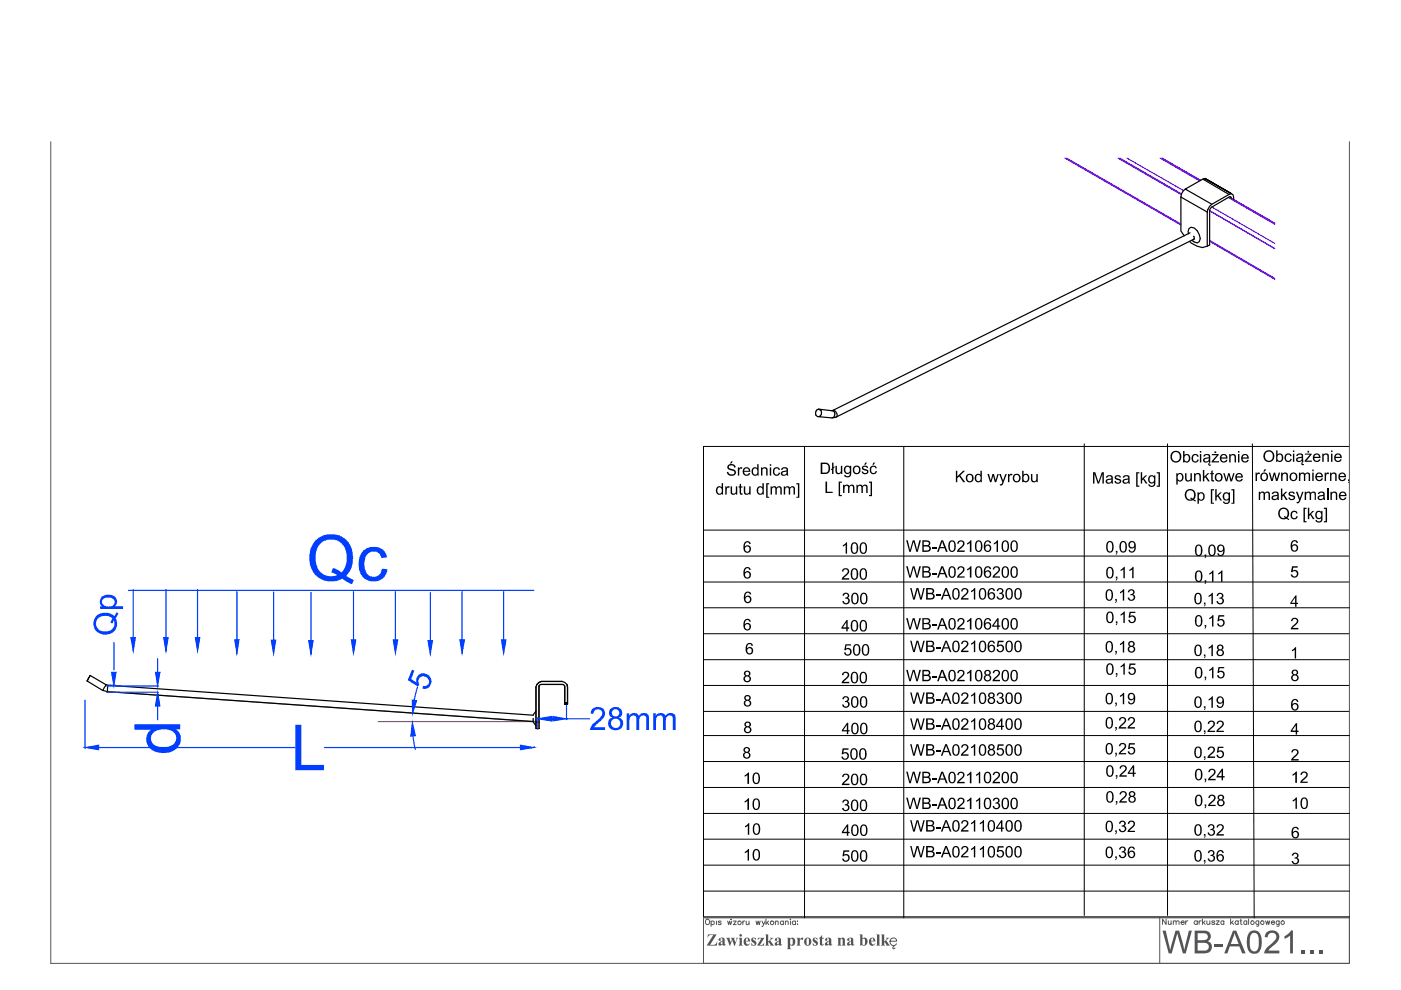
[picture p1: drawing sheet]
<svg xmlns="http://www.w3.org/2000/svg" width="297mm" height="210mm" viewBox="0 0 297 210" stroke-linecap="round" stroke-linejoin="round" font-family="sans-serif">
<!-- layer: 0 -->
<g fill="none" stroke="#545454" stroke-width=".21">
<path d="M149.2 194.6h136.9v9.7h-136.9zM149.7 195a.52 .52 0 0 1 .8 .5 .52 .52 0 0 1-.8 .4zM150.8 195.4a.38 .38 0 0 1 .5 0 .38 .38 0 0 1 0 .5 .38 .38 0 0 1-.5 0M150.8 195.3v1.1M151.9 195.3v.7M152.9 195.4l-.2-.1-.4 .1 .5 .3v.3h-.3l-.2-.1M154.3 195.3l.2 .7 .2-.7 .2 .7 .3-.7M155 194.9h.1zM155.5 195.3h.6l-.6 .7h.6M157.5 195.3v.7M157.9 195.3h-.3l-.1 .3M158.2 195.3l.1 .7h.2l.3-.2"/>
<path d="M158.8 195.3v.7M160.3 195.3l.2 .7 .3-.7 .2 .7 .2-.7M161.6 195.3l.3 .7 .3-.7M161.9 196l-.2 .4h-.2M162.4 194.9v1.1M162.6 195.6l.4 .4M163 195.3l-.6 .5M164.4 195.5l.2-.2h.3l.1 .7M164.4 195.3v.7M166.1 195.4a.36 .36 0 0 0-.5 0 .36 .36 0 0 0 0 .5 .36 .36 0 0 0 .5 0M166.1 195.3v.7M166.5 195.5l.3-.2h.3v.7"/>
<path d="M166.5 195.3v.7M167.6 194.9v.1zM167.6 195.3v.7M168.7 195.4a.38 .38 0 0 0-.6 0 .38 .38 0 0 0 0 .5 .38 .38 0 0 0 .6 0M168.7 195.3v.7M169.1 195.3h.1M169.1 195.9v.1zM245.9 194.6v9.7M247.2 194.9v1.1l-.7-1.1v1.1M247.7 195.2v.8h.3l.3-.2M248.3 195.2v.8M248.8 195.5l.2-.3 .3 .1 .1 .7"/>
<path d="M248.8 195.2v.8M249.4 195.5l.3-.3 .2 .1 .1 .7M250.4 195.6h.7a.38 .38 0 0 0-.5-.3 .38 .38 0 0 0-.2 .6 .38 .38 0 0 0 .6 .1l.1-.2M251.4 195.2v.8M251.9 195.2l-.3 .1-.2 .3M253.8 195.4a.37 .37 0 0 0-.5-.1 .37 .37 0 0 0 0 .6 .37 .37 0 0 0 .5-.1M253.8 195.2v.8M254.2 195.2v.8M254.7 195.2l-.3 .1-.2 .3M254.9 194.9v1.1M255.2 195.6l.3 .4M255.5 195.2l-.6 .6"/>
<path d="M255.9 195.2l.1 .8h.2l.3-.2M256.5 195.2v.8M257.6 195.4l-.3-.2-.3 .1v.2l.4 .1 .2 .2-.3 .2-.4-.2M257.9 195.2h.6l-.6 .8h.6M259.5 195.4a.35 .35 0 0 0-.5 0 .35 .35 0 0 0 0 .5 .35 .35 0 0 0 .5-.1M259.5 195.2v.8M260.9 194.9v1.1M261.1 195.6l.4 .4M261.5 195.2l-.6 .6M262.5 195.4a.37 .37 0 0 0-.5-.1 .37 .37 0 0 0 0 .6 .37 .37 0 0 0 .5-.1M262.5 195.2v.8M262.9 195.2h.4"/>
<path d="M263.1 194.9v1.1h.3M264.3 195.4a.35 .35 0 0 0-.5 0 .35 .35 0 0 0 0 .5 .35 .35 0 0 0 .5-.1M264.3 195.2v.8M264.7 194.9v1.1M266.9 195.2l-.1 1.1h-.4M266.9 195.4a.35 .35 0 0 0-.5 0 .35 .35 0 0 0 0 .5 .35 .35 0 0 0 .5-.1M268.3 195.2l.3 .8 .2-.8 .2 .8 .2-.8M269.6 195.6h.6a.38 .38 0 0 0-.5-.3 .38 .38 0 0 0-.2 .6 .38 .38 0 0 0 .6 .1l.1-.2M271.2 195.2v1.1h-.5M271.2 195.4a.35 .35 0 0 0-.5 0 .35 .35 0 0 0 0 .5 .35 .35 0 0 0 .5-.1"/>
<circle cx="156.8" cy="195.6" r=".37"/>
<circle cx="163.7" cy="195.7" r=".38"/>
<circle cx="265.5" cy="195.6" r=".37"/>
<circle cx="267.6" cy="195.6" r=".37"/>
<circle cx="272" cy="195.6" r=".37"/>
</g>
<g fill="#545454">
<path d="M246.5 197.3h.7l.9 4.2 1.1-4.2h.8l1.1 4.2 1-4.2h.6l-1.3 4.8h-.6l-1.2-4.2-1.2 4.2h-.6z"/>
<path d="M257.5 200.1h1.8v.6h-1.8z"/>
<path d="M268.5 197.7l.7-.4h.8l.6 .2 .5 .5 .1 .8-.3 .7-2 2h2.3v.6h-3.2l.2-.7 2.1-2 .3-.7a.93 .93 0 0 0-1-.9 .93 .93 0 0 0-.9 1l-.5-.1z"/>
<path d="M272.3 198.5l.9-.5 .5-.7h.4v4.8h-.6v-3.8l-1.1 .8z"/>
<path d="M276 201.5h.7v.6h-.7z"/>
<path d="M277.8 201.5h.7v.6h-.7z"/>
<path d="M279.7 201.5h.7v.6h-.7z"/>
<path d="M150.1 198.1h1.8l-1.3 2.2h1l.5-.7-.1 .9h-2.2l1.4-2.3h-.7l-.5 .6z"/>
<path d="M154 198.8h.8l-.1 .3 .3 .7 .2-.6-.2-.4h.8l-.2 .3 .3 .7 .3-.7-.2-.3 .5 .1-.2 .1-.5 1.5h-.1l-.4-1.2-.6 1.2z"/>
<path d="M159.3 199l.3-.2h.6l.1 .5-.3-.2a.22 .22 0 0 0-.2-.2 .22 .22 0 0 0-.2 .3 .22 .22 0 0 0 .3 .1l.4 .4 .1 .4-.3 .4h-.8v-.6l.3 .4a.26 .26 0 0 0 .3 .1 .26 .26 0 0 0 .1-.4 .26 .26 0 0 0-.3-.1l-.4-.3z"/>
<path d="M160.7 198.8h1.3l-.9 1.6 .6-.1 .3-.4v.6h-1.5l.9-1.5h-.5l-.2 .3z"/>
<path d="M162.2 198.1h.7v1.5l.4-.3a.24 .24 0 0 0 .1-.2 .24 .24 0 0 0-.1-.3h.7l-.7 .6 .8 1.1h-.8l.1-.2-.4-.6-.1 .6 .1 .2h-.8l.2-.3v-1.9z"/>
<path d="M168.9 198.8h.7v.4l.2-.2a.26 .26 0 0 1 .3-.3 .26 .26 0 0 1 .2 .3 .26 .26 0 0 1-.4 .2 .33 .33 0 0 0-.3 .1 .33 .33 0 0 0 0 .4v.6l.2 .2h-.9l.2-.3v-1.1z"/>
<path d="M172.4 199l.2-.2h.7v.5l-.2-.2a.22 .22 0 0 0-.3-.2 .22 .22 0 0 0-.1 .3 .22 .22 0 0 0 .2 .1l.5 .4v.5l-.4 .3h-.6l-.1-.6 .3 .3a.27 .27 0 0 0 .3 .2 .27 .27 0 0 0 .2-.3 .27 .27 0 0 0-.4-.2l-.4-.4z"/>
<path d="M174.2 198.3l.1 .5h.4v.2h-.4v1.2l.2 .1 .1-.2a.42 .42 0 0 1-.5 .4 .42 .42 0 0 1-.3-.6v-.9l-.2-.1z"/>
<path d="M177.6 198.8h.6v.3l.5-.3a.48 .48 0 0 1 .4 .7v.8l.2 .2h-.8l.2-.3v-.9a.23 .23 0 0 0-.2-.3 .23 .23 0 0 0-.3 .2v1l.2 .3h-.8l.1-.2v-1.2z"/>
<path d="M185.8 198.1h.7v2.2l.1 .2h-.8l.1-.2v-2.1z"/>
<path d="M186.8 198.1h.7v1.5l.5-.5-.2-.3h.8l-.7 .6 .8 1.1h-.9l.2-.2-.4-.6-.1 .6 .1 .2h-.8l.2-.1v-2.2z"/>
<path d="M253.3 197.3h2.3l.5 .2 .4 .4 .2 .5v.4l-.7 .8 .7 .4 .2 .4v.6l-.3 .7-.3 .2-.8 .2h-2.2zM253.9 197.9v1.4h1.4a.75 .75 0 0 0 .8-.8 .75 .75 0 0 0-1-.6zM253.9 199.9v1.6h1.6a.86 .86 0 0 0 .7-1 .86 .86 0 0 0-1.1-.6z"/>
<path d="M261.4 197.3h.7l2 4.8h-.7l-.6-1.4h-2.1l-.5 1.4h-.6zM261.8 197.8l-.8 2.4h1.6z"/>
<path d="M265 197.6l.7-.3 .9 .1 .5 .5 .3 .8 .1 1.5-.2 .9-.2 .5-.7 .6-1.1-.1-.7-.8-.3-1.2 .1-1.2 .2-.7zM265.4 197.9l-.4 .9v1.6l.2 .9 .5 .4a1.18 1.18 0 0 0 1.2-1.5v-1.2l-.2-.8a.88 .88 0 0 0-1.3-.3z"/>
<path d="M152.5 199l.3-.2 .7 .1 .1 .2 .1 1.2 .1-.1a.32 .32 0 0 1-.3 .3 .32 .32 0 0 1-.3-.3l-.2 .2a.39 .39 0 0 1-.7-.2 .39 .39 0 0 1 .4-.5l.4-.2 .1-.2a.25 .25 0 0 0-.2-.4 .25 .25 0 0 0-.3 .2 .24 .24 0 0 1-.1 .3 .24 .24 0 0 1-.3-.1 .24 .24 0 0 1 .2-.3zM152.9 199.7a.24 .24 0 0 0-.1 .4 .24 .24 0 0 0 .4 0v-.5z"/>
<path d="M156.7 198.3a.3 .3 0 0 1 .6 0 .3 .3 0 0 1-.6 0zM156.6 198.8h.7v1.5l.2 .2h-.9l.2-.3v-1.1z"/>
<path d="M157.9 199l.3-.2h.5l.3 .5v.3h-.9l.1 .3a.4 .4 0 0 0 .4 .3 .4 .4 0 0 0 .4-.2l-.3 .4-.4 .1-.4-.1-.2-.9zM158.2 199l-.1 .5h.5v-.2a.28 .28 0 0 0 0-.3 .28 .28 0 0 0-.4 0z"/>
<path d="M164.3 199.1l.5-.3h.6l.2 .3v1.2l.1-.1a.32 .32 0 0 1-.2 .3 .32 .32 0 0 1-.4-.3l-.2 .2a.39 .39 0 0 1-.6-.2 .39 .39 0 0 1 .3-.5l.5-.2v-.2a.25 .25 0 0 0-.1-.4 .25 .25 0 0 0-.4 .2 .23 .23 0 0 1 0 .3 .23 .23 0 0 1-.3 0 .23 .23 0 0 1 0-.3zM164.9 199.7a.23 .23 0 0 0-.2 .4 .23 .23 0 0 0 .4 0v-.5z"/>
<path d="M166.8 198.8h.7v.3l.3-.3h.3l.5 .5v.7l-.3 .4-.4 .1-.4-.2v.8l.3 .2h-1l.2-.2v-2.1zM167.7 199.1l-.2 1.1 .4 .2 .2-.3v-.8l-.2-.3z"/>
<path d="M170.4 199.6a.85 .85 0 0 1 1.7 0 .85 .85 0 0 1-1.7 0zM171.1 199l-.1 1.1a.29 .29 0 0 0 .4 .3 .29 .29 0 0 0 .1-.5v-.5a.32 .32 0 0 0-.1-.4 .32 .32 0 0 0-.3 0z"/>
<path d="M175 199l.4-.2 .7 .1 .1 .2v1.1h.2a.35 .35 0 0 1-.3 .3 .35 .35 0 0 1-.4-.3l-.3 .2a.39 .39 0 0 1-.5-.3 .39 .39 0 0 1 .4-.4l.4-.2v-.2a.23 .23 0 0 0-.1-.3 .23 .23 0 0 0-.3 0 .23 .23 0 0 0 .1 .3 .26 .26 0 0 1-.4 .1 .26 .26 0 0 1 0-.4zM175.6 199.6v.1a.24 .24 0 0 0-.2 .3 .24 .24 0 0 0 .3 .1v-.5z"/>
<path d="M179.6 199.1l.5-.3 .6 .1 .2 .2v1.2l.2-.1a.32 .32 0 0 1-.3 .3 .32 .32 0 0 1-.4-.3l-.2 .2a.39 .39 0 0 1-.6-.2 .39 .39 0 0 1 .4-.5l.4-.2v-.2a.25 .25 0 0 0-.1-.4 .25 .25 0 0 0-.3 .2 .23 .23 0 0 1 0 .3 .23 .23 0 0 1-.4 0 .23 .23 0 0 1 0-.3zM180.2 199.7a.23 .23 0 0 0-.1 .4 .23 .23 0 0 0 .3 0v-.5z"/>
<path d="M182.2 198.1h.7v.9l.2-.2h.4l.3 .2 .2 .7-.4 .7-.6 .1-.3-.1-.3 .1v-2.2zM182.9 199.1v.8a.32 .32 0 0 0 .3 .5 .32 .32 0 0 0 .2-.5v-.6a.3 .3 0 0 0-.2-.3 .3 .3 0 0 0-.3 .1z"/>
<path d="M184.4 199.1l.4-.3h.3l.4 .3 .1 .5h-.9l.3 .6 .6-.2-.3 .4-.5 .1-.4-.2-.2-.3zM184.8 198.9l-.1 .6 .5-.1a.33 .33 0 0 0-.4-.5z"/>
</g>
<path d="M10.8 30.1v174.2h275.3v-174.2M188.7 199.6h1.4a.73 .73 0 0 0-1-.7 .73 .73 0 0 0-.3 1.2 .7 .7 0 0 0 .7 .4 .7 .7 0 0 0 .6-.4M189.6 200.5l-.3 .5 .2 .2 .3-.2" fill="none" stroke="#545454" stroke-width=".21"/>
<g fill="#000">
<path d="M176.4 98.1h.3v1l.2-.3-.2 .5v1.2h-.3v-.9l-.2 .1v-.2l.2-.2zM252.9 96.4l.3-.1h.5l.4 .3v.2l-.3 .1-.1-.3-.3-.1-.4 .4v.6l.1 .2 .4 .1 .4-.4 .2 .1-.3 .5h-.7l-.4-.3-.1-.6zM260.6 96.3h.3v.2l.3-.2h.5l.2 .1 .2 1.6h-.3v-1.1a.43 .43 0 0 0-.6-.4 .43 .43 0 0 0-.3 .6v.9h-.3zM272.5 96.4l.4-.3h.5l.3 .3 .1 .3h-.2l-.2-.3h-.4l-.4 .5 .1 .5 .3 .3h.4l.2-.4h.3l-.3 .5-.7 .2-.3-.3-.3-.4zM280.3 96.2h.3v.2l.3-.3 .8 .2v1.6h-.3v-1.3l-.2-.2h-.3l-.2 .2-.1 1.3h-.3zM153.8 103.1h.2v.3a.47 .47 0 0 1 .7-.2l-.1 .2a.4 .4 0 0 0-.5 .1 .4 .4 0 0 0 0 .5v.9h-.3zM154.9 103.1h.3v1a.43 .43 0 0 0 .4 .5 .43 .43 0 0 0 .4-.5v-1h.3v1.8h-.2v-.3l-.4 .3-.7-.1-.1-.2zM156.4 99.1h.3v.3a.45 .45 0 0 1 .7-.3l-.1 .3a.39 .39 0 0 0-.5 .1 .39 .39 0 0 0-.1 .4v.9h-.3zM156.8 102.7l.3-.2v.6h.3v.3h-.3v1.1l.3 .1 .1 .3-.6-.2-.1-1.3h-.2v-.3h.2zM157.7 103.1h.3v1.1a.44 .44 0 0 0 .5 .4 .44 .44 0 0 0 .3-.5v-1h.3v1.8h-.3v-.3l-.3 .3-.6-.1-.2-.4zM161.3 99.1h.3v.3l.3-.3h.5l.3 .2v1.5h-.3v-1.3l-.2-.2-.5 .1-.1 1.4h-.3zM162.4 102.4h.7v.3h-.4v2.6h.4v.2h-.7z"/>
<path d="M163.4 103.1h.2v.3l.3-.3h.5a.28 .28 0 0 0 .3 .2 .28 .28 0 0 0 .2-.2h.6l.2 .3v1.5h-.2l-.1-1.3a.38 .38 0 0 0-.5-.2 .38 .38 0 0 0-.2 .4v1.1h-.3v-1.4l-.2-.2-.3 .1-.2 .2v1.3h-.3zM164 99.4l.2-.3h.7l.4 .3 .1 .2-.3 .1-.2-.4-.6 .2-.1 .7 .4 .4a.43 .43 0 0 0 .5-.4h.3l-.4 .6h-.8l-.3-.5zM166.2 103.1h.2v.3l.4-.3 .5 .1a.19 .19 0 0 0 .2 .2 .19 .19 0 0 0 .2-.2l.5-.1 .3 .2v1.6h-.3v-1.1a.37 .37 0 0 0-.4-.5 .37 .37 0 0 0-.3 .5v1.1h-.3v-1.1a.41 .41 0 0 0-.5-.4 .41 .41 0 0 0-.2 .6v.9h-.3zM168.8 102.4h.7v3.1h-.7v-.2h.4v-2.6h-.4zM175 102.1h.4v2.2h1.1v.2h-1.5zM177.8 102.1h.7v.3h-.4v2.5h.4v.3h-.7zM177.1 98.8h.3v1.1l.3 .4 .5-.2 .1-1.3h.3v1.7h-.3v-.3l-.4 .3h-.3l-.4-.2zM178.7 102.8h.3v.2l.4-.3 .4 .1a.26 .26 0 0 0 .3 .2 .26 .26 0 0 0 .3-.2l.3-.1 .4 .3 .1 1.5h-.3v-1.1a.39 .39 0 0 0-.5-.4 .39 .39 0 0 0-.3 .5v1h-.3v-1.3l-.2-.2h-.3l-.2 .3-.1 1.2h-.3zM181.6 102.8h.2v.2l.4-.3 .5 .1a.27 .27 0 0 0 .3 .2 .27 .27 0 0 0 .2-.2l.4-.1 .3 .3 .1 1.5h-.3v-1.1a.37 .37 0 0 0-.5-.4 .37 .37 0 0 0-.3 .5v1h-.3v-1.1a.41 .41 0 0 0-.5-.4 .41 .41 0 0 0-.2 .6v.9h-.3zM184.2 102.1h.7v3.1h-.7v-.3h.4v-2.5h-.4zM202.7 99.8h.3v1.2l1.2-1.2h.4l-1 1 1.1 1.4h-.5l-.8-1.2-.4 .4v.8h-.3zM209.4 100.5h.3l.4 1.4 .3-1.4h.3l.4 1.4 .4-1.4h.3l-.6 1.7h-.3l-.3-1.3-.4 1.3h-.3z"/>
<path d="M211.9 100.5h.3l.5 1.4 .5-1.4h.3l-.8 2.1-.4 .4-.3-.1v-.3h.4l.1-.4zM213.7 100.5h.3v.3l.2-.3h.4h.1l-.2 .3a.39 .39 0 0 0-.4 .1 .39 .39 0 0 0-.1 .4v.9h-.3zM218.6 100.5h.3v1.1l.2 .4 .5-.1 .1-1.4h.3v1.7h-.2v-.2l-.5 .3-.4-.1-.2-.2zM231.7 100.1h.5l.7 2.1 .7-2.1h.4v2.4h-.3v-2l-.7 2h-.3l-.7-2v2h-.3zM236.4 101l.3-.2h.6l.3 .2 .1 .2-.3 .1-.3-.3a.27 .27 0 0 0-.5 .1 .27 .27 0 0 0 .4 .3l.3 .2a.57 .57 0 0 1 .3 .8 .57 .57 0 0 1-.9 .1l-.3-.1-.1-.4 .3-.1 .1 .4h.4a.29 .29 0 0 0 .3-.3 .29 .29 0 0 0-.4-.2l-.6-.3zM240.9 100.1h.7v.3h-.4v2.6h.4v.2h-.7zM241.9 100.1h.3v1.4l.6-.7h.4l-.7 .6 .8 1.1h-.4l-.5-.9-.2 .3v.6h-.3zM245.3 100.1h.6v3.1h-.6v-.2h.3v-2.6h-.3zM251.3 100.3h.3v1.2l.2 .4 .5-.2 .1-1.4h.3v1.8h-.3v-.3l-.3 .3-.7-.1-.1-.4zM253.2 100.3h.2v.3l.4-.3 .7 .2 .1 1.6h-.3v-1.1a.44 .44 0 0 0-.5-.5 .44 .44 0 0 0-.3 .6v1h-.3zM255 99.7h.3v1.3l.7-.7h.4l-.7 .7 .8 1.1h-.4l-.6-.9-.2 .2v.7h-.3zM256.7 103.7h.7v.3h-.4v2.6h.4v.2h-.7z"/>
<path d="M256.8 99.9l.3-.2v.6h.3v.2h-.3v1.3h.3v.3h-.2a.41 .41 0 0 1-.4-.5v-1.1h-.2v-.2h.2zM257.7 103.7h.3v1.4l.7-.7h.4l-.7 .6 .7 1.1h-.3l-.6-.9-.2 .3v.6h-.3zM259.3 100.3h.3l.4 1.4 .4-1.4h.3l.3 1.4 .5-1.4h.3l-.6 1.8h-.3l-.4-1.4-.3 1.4h-.3zM261.1 103.7h.6v3.1h-.6v-.2h.3v-2.6h-.3zM266.2 100.2h.3v.3l.2-.3h.4v.3a.39 .39 0 0 0-.5 .1 .39 .39 0 0 0-.1 .4v1h-.3zM266.9 104.3h.2v.2l.4-.3 .4 .1a.23 .23 0 0 0 .3 .2 .23 .23 0 0 0 .2-.2l.3-.1a.51 .51 0 0 1 .6 .6v1.2h-.3v-1.1a.39 .39 0 0 0-.5-.4 .39 .39 0 0 0-.3 .5v1h-.3v-1.2a.4 .4 0 0 0-.6-.3 .4 .4 0 0 0-.1 .6v.9h-.3zM269 100.2h.3l.4 1.4 .4-1.4h.3l.3 1.4 .4-1.4h.3l-.5 1.8h-.4l-.3-1.4-.4 1.4h-.3zM271.6 103.6h.3v1.3l.7-.6h.3l-.6 .6 .7 1.1h-.4l-.5-.9-.2 .2v.7h-.3zM271.6 100.2h.3v.3l.5-.3 .6 .2 .1 1.6h-.3v-1.2a.43 .43 0 0 0-.5-.3 .43 .43 0 0 0-.4 .5v1h-.3zM273.3 104.4l.3-.2h.5l.4 .2v.3h-.3l-.2-.2a.27 .27 0 0 0-.4 0 .27 .27 0 0 0 0 .4l.9 .3v.6l-.4 .2-.7-.1-.3-.4h.3l.2 .2 .4 .1a.27 .27 0 0 0 .3-.3 .27 .27 0 0 0-.4-.2l-.7-.4zM273.8 108.5l.4-.2h.6l.3 .5-.3 .1-.1-.3-.5-.1-.2 .4v.5a.45 .45 0 0 0 .4 .5 .45 .45 0 0 0 .4-.5l.3 .1-.3 .5-.6 .1-.3-.1-.3-.6zM274.8 104.3h.3l.5 1.4 .5-1.4h.3l-.7 1.9-.5 .5h-.3v-.3h.4l.1-.4z"/>
<path d="M275.4 100.2h.3v.3l.6-.3 .4 .3 .3-.3h.3a.45 .45 0 0 1 .5 .6v1.2h-.3v-1.2a.38 .38 0 0 0-.5-.3 .38 .38 0 0 0-.3 .5v1h-.2v-1.2a.36 .36 0 0 0-.4-.3 .36 .36 0 0 0-.4 .4v1.1h-.3zM276.4 107.7h.6v.2h-.3v2.6h.3v.2h-.6zM276.6 104.3h.3v.2l.2-.2 .5-.1 .3 .3 .4-.3 .5 .1 .2 .2v1.5h-.3v-1.1a.39 .39 0 0 0-.4-.4 .39 .39 0 0 0-.3 .5v1h-.3v-1.1a.41 .41 0 0 0-.6-.4 .41 .41 0 0 0-.2 .6v.9h-.3zM277.3 107.7h.3v1.4l.7-.8h.4l-.7 .7 .7 1.1h-.3l-.6-.9-.2 .2v.7h-.3zM280.9 100.2h.2v.3l.2-.3h.4v.3a.4 .4 0 0 0-.4 .1 .4 .4 0 0 0-.2 .4v1h-.2zM280.7 107.7h.7v3h-.7v-.2h.4v-2.6h-.4zM282 100.2h.3v.3l.4-.3 .6 .2 .1 1.6h-.3v-1.1a.42 .42 0 0 0-.5-.4 .42 .42 0 0 0-.3 .5v1h-.3zM282.1 104.3h.2v.2l.4-.3h.4l.3 .2 .1 1.6h-.3v-1.2l-.3-.3a.47 .47 0 0 0-.5 .5v1h-.3zM285.8 101.6h.3v.7l-.2 .1-.1-.1 .2-.3h-.2zM193 124.7h.3l.5 2.1 .5-2.1h.4l.6 2.1 .5-2.1h.3l-.7 2.4h-.3l-.6-2.1-.6 2.1h-.3zM193 135.8h.3l.5 2.1 .5-2.1h.4l.6 2.1 .5-2.1h.3l-.7 2.5h-.3l-.6-2.2-.6 2.2h-.3zM198.5 126.1h.9v.3h-.9z"/>
<path d="M198.5 137.2h.9v.3h-.9zM203.9 124.9l.3-.2h.5l.5 .3 .1 .4-.1 .4-1.1 1h1.2v.3h-1.6l.2-.5 1.1-1.1v-.4l-.4-.2a.39 .39 0 0 0-.5 .5h-.3zM204 136l.7-.2 .6 .4-.1 .8-1.1 1h1.2v.3h-1.6l.2-.6 .9-.7 .2-.5-.1-.3-.2-.1h-.4l-.2 .5-.3-.1zM205.9 125.3l.7-.6h.2v2.4h-.3v-1.9l-.6 .4zM205.9 136.4l.7-.6h.2v2.5h-.3v-1.9l-.6 .3zM211.4 125l.4-.3h.4l.4 .1 .1 .3v.5l-.3 .2 .4 .2 .1 .6-.4 .4-.4 .2-.5-.2-.3-.4v-.1l.3-.1 .1 .4 .3 .1 .5-.2v-.5l-.2-.3-.4 .1 .1-.3a.4 .4 0 0 0 .4-.4 .4 .4 0 0 0-.4-.4 .4 .4 0 0 0-.4 .4h-.3zM211.6 135.8h1.2v.3h-1l-.1 .7 .6-.1 .3 .1 .3 .4-.1 .6-.4 .5h-.6l-.5-.5v-.2h.3l.2 .4h.4l.4-.4-.1-.4-.2-.3h-.4l-.3 .3-.3-.1zM236.4 127h.4l-.1 .6-.2 .2-.1-.1 .2-.4h-.2zM236.4 138h.4l-.1 .6-.2 .2-.1-.1 .2-.4h-.2zM237.5 125.5l.6-.6h.3v2.4h-.3v-1.8l-.6 .3zM237.5 136.5l.6-.6h.3v2.4h-.3v-1.9l-.6 .4zM239.3 125.1l.4-.2 .6 .1 .3 .3-.1 .6a.18 .18 0 0 0-.2 .2 .18 .18 0 0 0 .2 .1l.2 .6-.2 .4-.4 .2-.7-.1-.3-.6h.3l.2 .4 .2 .1 .4-.2 .1-.2-.1-.6h-.5v-.3h.3a.4 .4 0 0 0 0-.7 .4 .4 0 0 0-.6 .4h-.3z"/>
<path d="M273.9 137.8l.9-.6v2.4h-.3v-1.8l-.5 .3zM193 146.8h.3l.5 2.1 .5-2.1h.4l.6 2.1 .5-2.1h.3l-.7 2.4h-.3l-.6-2.1-.6 2.1h-.3zM198.5 148.2h.9v.3h-.9zM198.5 159.2h.9v.3h-.9zM203.9 147.1l.4-.3h.5l.5 .4-.1 .7-1.1 1h1.2v.3h-1.6l.2-.4 1.1-1.2a.45 .45 0 0 0-.4-.5 .45 .45 0 0 0-.5 .4h-.3zM203.9 158.1l.5-.3h.5l.3 .2 .1 .3-.1 .6-1.1 1h1.2v.3h-1.6l.2-.5 .8-.7 .3-.5-.2-.4-.4-.1-.2 .2-.1 .3h-.3zM205.9 147.4l.7-.6h.2v2.4h-.3v-1.9l-.6 .4zM211.4 147.2l.4-.4h.4l.5 .4v.5l-.3 .2 .3 .1 .2 .3-.2 .7-.4 .3-.6-.1-.4-.4v-.2h.3a.48 .48 0 0 0 .6 .4 .48 .48 0 0 0 .3-.6 .48 .48 0 0 0-.6-.3v-.3l.5-.1v-.5l-.5-.1-.3 .4-.3-.1zM211.6 157.8h1.2v.3h-1l-.1 .6 .7-.1 .4 .4 .1 .6-.5 .6h-.6l-.5-.3v-.3h.3l.1 .3 .4 .1 .5-.4-.1-.5-.3-.2-.9 .1zM236.4 149h.4v.4l-.2 .4-.2-.2 .2-.2-.2-.1zM236.4 159.6h.4l-.1 .6-.2 .2-.1-.1 .2-.4h-.2zM237.5 147.5l.6-.6h.3v2.4h-.3v-1.9l-.6 .4z"/>
<path d="M237.3 157.8l.5-.3h.4l.5 .3v.7l-1.1 1.2h1.2v.2h-1.6l.2-.5 .9-.9a.45 .45 0 0 0-.1-.7 .45 .45 0 0 0-.7 .4h-.2zM239.4 157.6h1.2v.3h-1l-.1 .6 .5-.2 .6 .3 .1 .8-.4 .5-.7 .1-.4-.4-.1-.3h.3l.1 .3 .4 .2 .3-.2 .2-.3v-.3l-.4-.4-.8 .2zM193 173.9h.3l.5 2.1 .5-2.1h.4l.6 2.1 .5-2.1h.3l-.7 2.4h-.3l-.6-2.1-.6 2.1h-.3zM193 157.8h.3l.5 2.1 .5-2.1h.4l.6 2.1 .5-2.1h.3l-.7 2.4h-.3l-.6-2.1-.6 2.1h-.3zM198.5 175.3h.9v.3h-.9zM204 174.1l.7-.2 .6 .4-.1 .7-1.1 1h1.2v.3h-1.6l.2-.5 .9-.8 .2-.4-.1-.3-.2-.2-.4 .1-.2 .4h-.3zM205.9 174.5l.7-.6h.2v2.4h-.3v-1.9l-.6 .4zM205.9 158.4l.7-.6h.2v2.4h-.3v-1.9l-.6 .4zM207.7 174.5l.9-.6v2.4h-.3v-1.9l-.6 .4zM236.4 176.1h.4l-.1 .6-.2 .2-.1-.1 .2-.4h-.2zM237.4 174.2l.4-.2h.3l.5 .3 .1 .4-.3 .4 .3 .2 .1 .5-.2 .5-.4 .1h-.6l-.3-.3-.1-.3 .3-.1 .2 .4 .5 .1 .3-.5a.48 .48 0 0 0-.7-.4v-.3l.4-.1a.4 .4 0 0 0-.1-.7 .4 .4 0 0 0-.6 .5l-.2-.1zM239.2 174.3l.5-.3h.6l.3 .3v.7l-1.1 1.1h1.1v.3h-1.5l.2-.6 1-1v-.4l-.3-.2-.4 .1-.2 .4h-.3z"/>
<path d="M273.9 159.1l.4-.3h.5l.5 .4-.1 .7-1 1.1h1.2v.2h-1.7l.2-.4 1.1-1.2v-.3l-.4-.3-.4 .2-.1 .4-.3-.1zM193 179.4h.3l.4 2 .6-2h.4l.6 2 .5-2h.3l-.7 2.4h-.3l-.6-2.1-.6 2.1h-.3zM198.5 180.8h.9v.3h-.9zM203.9 179.7l.5-.3h.5l.3 .2 .1 .3-.1 .6-1.1 1h1.2v.3h-1.6l.2-.5 1-.9 .1-.4-.2-.3-.4-.1-.2 .1-.1 .4h-.3zM205.9 180l.7-.6h.2v2.4h-.3v-1.9l-.6 .4zM207.7 180l.9-.6v2.4h-.3v-1.9l-.5 .4zM211.6 179.4h1.2v.3h-1l-.1 .6 .7-.1 .3 .3 .2 .7-.5 .6h-.6l-.5-.4v-.3h.3l.1 .4 .4 .1 .5-.4-.1-.5-.3-.2-.9 .1zM236.4 181.6h.4v.4l-.3 .4-.1-.2 .2-.3h-.2zM237.4 179.7l.4-.2h.4l.5 .5-.1 .3-.2 .3 .3 .2 .1 .6-.4 .5h-.6l-.5-.2-.1-.4 .3-.1 .3 .5 .5-.1 .2-.2-.1-.5-.3-.2-.3 .1v-.3h.3a.39 .39 0 0 0 .2-.5 .39 .39 0 0 0-.5-.3 .39 .39 0 0 0-.3 .5l-.2-.1zM274 181l.7-.2 .4 .1 .2 .3v.4l-.3 .3 .4 .2v.6l-.5 .5-.7-.1-.3-.5 .3-.1 .3 .5 .6-.2v-.6l-.3-.2-.3 .1v-.3l.3-.1 .2-.4-.2-.2-.3-.1-.3 .4h-.3z"/>
<path d="M163.2 98.4h.3v.4h-.3zM163.2 99.1h.3v1.7h-.3z"/>
<path d="M181 99l.4-.3h.5l.4 .3 .1 .3v.6l-.2 .5-.4 .1-.7-.1-.3-.5v-.6zM181.4 99l-.3 .4 .1 .6 .3 .3h.3l.3-.4v-.7l-.3-.2z"/>
<path d="M182.9 98.9l.7-.2 .4 .2 .1 .3h-.3l-.3-.2a.29 .29 0 0 0-.4 0 .29 .29 0 0 0 0 .4 .29 .29 0 0 0 .4 0l.6 .4v.4l-.2 .3h-.8l-.4-.5 .3-.1 .1 .3 .3 .1a.3 .3 0 0 0 .4-.3 .3 .3 0 0 0-.4-.3l-.6-.3zM183.4 98.1h.4l-.3 .5h-.3z"/>
<path d="M184.5 99l.3-.2 .6-.1 .3 .2 .2 .3-.3 .1a.52 .52 0 0 0-.7-.2 .52 .52 0 0 0-.2 .7l.1 .3 .3 .2a.43 .43 0 0 0 .5-.4h.3l-.3 .5-.2 .1-.7-.1-.3-.5zM185.2 98.1h.4l-.4 .5h-.2z"/>
<path d="M248.4 96l.6-.4 1 .2 .5 .7v.7l-.3 .5-.7 .4-.9-.2-.4-.7v-.7zM248.7 96.1l-.2 .6 .2 .8 .4 .3 .8-.2 .2-.4-.1-1-.6-.4z"/>
<path d="M250.8 95.6h.3v.9l.3-.2h.5l.4 .3v.9l-.4 .5h-.6l-.2-.2v.2h-.3zM251.3 96.6l-.2 .3v.6l.2 .3h.4l.3-.3v-.7l-.3-.3z"/>
<path d="M254.4 95.6h.3v.4h-.3zM254.4 96.3h.3v1.7h-.3z"/>
<path d="M255.2 96.5l.4-.2h.6l.3 .1 .2 1.6h-.3l-.1-.2-.8 .3-.4-.3v-.5l.4-.2 .4-.1a.31 .31 0 0 0 .4-.3 .31 .31 0 0 0-.5-.2l-.3 .1-.1 .2h-.3zM255.4 97.4a.45 .45 0 0 0 .5 .4 .45 .45 0 0 0 .4-.5v-.1zM256.3 98.2l.3-.2a.22 .22 0 0 0-.2 .3 .22 .22 0 0 0 .3 .2l-.1 .2a.33 .33 0 0 1-.4-.1 .33 .33 0 0 1 .1-.4z"/>
<path d="M256.9 96.3h1.5v.2l-1.1 1.3h1.2v.2h-1.6v-.2l1.1-1.3h-1.1zM257.5 95.7h.4v.4h-.4z"/>
<path d="M258.8 96.6l.4-.3 .7 .1 .3 .3v.5h-1.3l.1 .4 .3 .2 .9-.3-.1 .3-.5 .3-.7-.2-.3-.5zM259.1 96.6l-.1 .4h.9l-.2-.5z"/>
<path d="M262.5 95.6h.3v.4h-.3zM262.5 96.3h.3v1.7h-.3z"/>
<path d="M263.3 96.5l.4-.2h.5l.4 .2 .2 .7h-1.3v.3l.3 .3 .5-.1 .1-.2h.4l-.3 .5-.7 .1-.5-.4-.1-.8zM263.6 96.6l-.1 .4h1l-.3-.5z"/>
<path d="M268.2 95.8l.4-.3h.7l.7 .4 .2 1-.4 .8-.4 .2-.6 .1-.7-.5-.2-.9zM268.4 96l-.2 .5 .1 .7 .4 .5 .7-.1 .4-.6-.1-.9-.7-.4z"/>
<path d="M270.6 95.5h.3v.9l.3-.3h.3l.5 .5v.8l-.4 .5-.4 .1-.3-.3-.1 .2h-.2zM271.1 96.4l-.2 .3-.1 .5 .3 .5 .6-.2v-.8a.41 .41 0 0 0-.6-.3z"/>
<path d="M274.1 95.5h.3v.3h-.3zM274.1 96.2h.3v1.7h-.3z"/>
<path d="M274.9 96.4l.5-.3h.5l.3 .3 .2 1.5h-.3l-.1-.2-.4 .3-.7-.2-.1-.6 .8-.3a.32 .32 0 0 0 .4-.4 .32 .32 0 0 0-.6-.1l-.3 .3h-.3zM275.2 97.2a.41 .41 0 0 0 .4 .6 .41 .41 0 0 0 .4-.5v-.3zM276.1 98l.2-.1a.24 .24 0 0 0-.1 .3 .24 .24 0 0 0 .3 .2v.2a.37 .37 0 0 1-.6-.1 .37 .37 0 0 1 .2-.5z"/>
<path d="M276.7 96.2h1.4l-1.1 1.5h1.1v.2h-1.5v-.2l1.1-1.3h-1zM277.2 95.6h.4v.4h-.4z"/>
<path d="M278.2 99.6h.3v.3h-.3zM278.2 100.2h.3v1.8h-.3z"/>
<path d="M278.6 96.3l.8-.2 .4 .4 .2 .6h-1.3l.3 .6h.5l.2-.3h.3l-.4 .5-.6 .1-.5-.4-.1-.8zM278.9 96.5l-.2 .4h1l-.3-.5z"/>
<path d="M282.2 95.5h.3v.3h-.3zM282.2 96.2h.3v1.7h-.3z"/>
<path d="M283 96.4l.4-.2 .5-.1 .6 .6v.4h-1.3v.2a.48 .48 0 0 0 .5 .4 .48 .48 0 0 0 .5-.3l.3 .1-.5 .4-.8-.1-.4-.7zM283.3 96.5l-.1 .4h1l-.3-.5z"/>
<path d="M151.9 103.4l.5-.3h.4l.2 .2v-.9h.3v2.5h-.3v-.3l-.2 .3h-.5l-.3-.2-.2-.5zM152.3 103.4l-.2 .3v.6l.3 .3 .2 .1 .4-.3v-.7l-.3-.4z"/>
<path d="M154.3 98.7l.4-.3h.8l.3 .3 .2 .4h-.3l-.3-.4h-.6a.39 .39 0 0 0-.3 .5 .39 .39 0 0 0 .6 .2l.8 .4 .2 .4-.3 .5-.4 .2h-.6l-.6-.4-.1-.4 .3-.1 .1 .3 .4 .3h.5l.3-.2a.76 .76 0 0 0-1-.7l-.4-.3zM155 97.8h.4l-.4 .5h-.2z"/>
<path d="M157.6 99.4l.5-.3h.4l.4 .3 .2 .6h-1.3l.1 .5 .2 .1h.5l.2-.3h.3l-.3 .5-.7 .1-.5-.3-.1-.5zM157.9 99.4l-.1 .4h1l-.3-.5z"/>
<path d="M159.5 99.4l.4-.3h.5l.1 .2v-.9h.3v2.4h-.2v-.2l-.2 .2-.5 .1-.4-.3-.1-.4zM159.9 99.4l-.2 .3v.7l.3 .2h.3l.3-.4-.1-.6-.3-.3z"/>
<path d="M160.6 103.4l.4-.3h.4l.2 .2v-.9h.3v2.5h-.2v-.3l-.2 .3h-.5l-.4-.3-.2-.5zM160.9 103.4l-.1 .3v.6l.2 .3 .3 .1 .3-.3v-.8l-.3-.3z"/>
<path d="M165.7 99.2l.4-.1h.6l.3 .1 .1 1.6h-.3v-.2l-.5 .3h-.4l-.3-.2v-.6l.7-.3a.32 .32 0 0 0 .5-.4 .32 .32 0 0 0-.6-.1l-.3 .4-.3-.1zM165.9 100.2a.43 .43 0 0 0 .4 .5 .43 .43 0 0 0 .5-.5v-.3z"/>
<path d="M174 98.1h1.2l.5 .2 .3 .6v.7l-.3 .7-.5 .2h-1.2zM174.3 98.4v1.8l1.1-.1 .3-.4-.1-1-.4-.3z"/>
<path d="M179.1 98.9l.4-.2h.4l.3 .3v-.2h.3l-.1 2-.3 .4h-.8l-.3-.3v-.2h.3l.2 .3 .5-.1 .2-.4v-.2l-.4 .2-.6-.2-.3-.5zM179.5 99l-.3 .5 .1 .4a.52 .52 0 0 0 .7 .2 .52 .52 0 0 0 .1-.7l-.2-.4z"/>
<path d="M204.9 100.8l.5-.3h.6l.3 .3 .1 .7-.3 .7-.7 .1-.5-.4-.1-.3zM205.3 100.8l-.2 .4v.5l.4 .3h.3l.3-.4v-.6l-.3-.3z"/>
<path d="M206.8 100.7l.4-.2h.4l.3 .2v-.9h.3v2.4h-.3v-.2l-.2 .2-.4 .1-.4-.3-.3-.5zM207.2 100.8l-.2 .2v.6l.2 .3a.6 .6 0 0 0 .7-.2 .6 .6 0 0 0-.1-.8l-.2-.2z"/>
<path d="M214.9 100.7l.4-.2h.5l.5 .3 .1 .8-.4 .6-.6 .1-.5-.4-.2-.8zM215.3 100.8l-.3 .4 .1 .5 .1 .2 .5 .1 .3-.3v-.7l-.3-.3z"/>
<path d="M216.7 99.8h.3v.9l.3-.2h.4l.5 .3v1.1l-.6 .4-.4-.1-.2-.2v.2h-.3zM217.3 100.7l-.3 .3v.7l.2 .3h.4l.3-.2v-.6l-.3-.5z"/>
<path d="M234.6 101l.4-.2 .8 .1 .2 1.6h-.3l-.1-.2-.3 .2-.4 .1-.4-.3v-.5l.3-.2 .4-.1a.32 .32 0 0 0 .4-.4 .32 .32 0 0 0-.5-.1l-.3 .3h-.3zM234.8 101.9l.1 .4h.4l.3-.2v-.5z"/>
<path d="M238.1 101l.4-.2h.8l.2 .2 .1 1.5h-.3l-.1-.2-.5 .3-.6-.2-.1-.4 .1-.3 .8-.2a.3 .3 0 0 0 .3-.4 .3 .3 0 0 0-.5-.1l-.4 .3h-.2zM238.4 101.9a.38 .38 0 0 0 .2 .4 .38 .38 0 0 0 .5-.2 .21 .21 0 0 0 .1-.3 .21 .21 0 0 0-.3-.1z"/>
<path d="M243.6 101l.3-.2h.5l.3 .2v-.2h.3v1.9l-.2 .3-.3 .2h-.6l-.4-.2v-.3h.3l.2 .3h.4l.3-.3v-.4l-.7 .2-.5-.3-.1-.8zM243.9 101l-.2 .4 .1 .6 .3 .3h.2l.3-.2 .1-.8-.3-.3z"/>
<path d="M249.4 100.3h.3v.2l.3-.2h.4l.4 .2 .1 .4v.7l-.3 .4-.6 .1-.3-.2v.8h-.3zM249.9 100.6l-.2 .3v.6l.2 .3 .4 .1 .3-.3v-.8l-.3-.3z"/>
<path d="M251.4 104.1l.8-.4 .8 .1 .4 .5 .1 .4-.2 1a.23 .23 0 0 0-.1 .3 .23 .23 0 0 0 .3 .1v.2h-.2a.51 .51 0 0 0-.8-.1l-.6-.1-.5-.3-.2-.7zM251.8 104.2l-.3 .5 .2 1 .5 .2h.3l.2-.1-.3-.1v-.2l.3 .1a.25 .25 0 0 0 .3 0 .25 .25 0 0 0 .1-.3l.1-.7-.4-.5-.7-.1z"/>
<path d="M253.9 104.4h.3v.2l.3-.2h.5l.4 .6v.5l-.3 .5-.7 .2-.2-.2v.8h-.3zM254.4 104.7l-.2 .3v.7l.4 .3 .2-.1 .3-.4v-.6l-.3-.3z"/>
<path d="M257.8 100.5l.4-.2h.4l.5 .3 .1 .7-.3 .7-.7 .1-.5-.4-.1-.8zM258 100.7l-.1 .3v.6l.3 .3h.3l.3-.3 .1-.7-.3-.4z"/>
<path d="M259.4 104.6l.4-.2h.4l.3 .2v-.2h.3l-.1 2.2-.4 .2h-.6l-.4-.2v-.3l.7 .3a.5 .5 0 0 0 .5-.7l-.3 .2h-.4l-.4-.2-.2-.5zM259.7 104.7l-.1 .2v.8l.2 .2h.4l.3-.4-.1-.6-.2-.3z"/>
<path d="M262.1 100.6l.4-.3h.4l.4 .2 .2 .8h-1.3l.1 .3 .3 .3 .4-.1 .2-.3 .3 .1-.3 .4-.7 .1-.5-.3-.1-.8zM262.4 100.6l-.2 .4h1l-.3-.5z"/>
<path d="M267.3 100.5l.6-.3 .8 .2 .2 .7-.2 .5-.3 .3-.7 .1-.4-.3-.1-.4zM267.7 100.5l-.2 .4 .1 .5 .1 .3 .5 .1 .3-.5v-.6l-.4-.3zM268.1 99.5h.4l-.4 .5h-.2z"/>
<path d="M269.7 104.5l.4-.3 .9 .2 .2 1.6h-.3l-.1-.2-.4 .2-.7-.1-.1-.2 .1-.5 .8-.3a.26 .26 0 0 0 .3-.2 .26 .26 0 0 0-.4-.2h-.3l-.2 .3-.3-.1zM270 105.3a.38 .38 0 0 0 .3 .5 .38 .38 0 0 0 .4-.3h.1a.24 .24 0 0 0-.1-.4 .24 .24 0 0 0-.3 .1z"/>
<path d="M271.4 107.9l.6-.3 .8 .2 .4 .4 .1 .4-.2 1a.23 .23 0 0 0-.1 .3 .23 .23 0 0 0 .3 .1v.3l-.2-.1a.61 .61 0 0 0-.9-.1l-.7-.1-.4-.6-.1-.9zM271.7 108l-.4 .6 .2 .9 .5 .4 .5-.1-.3-.2 .1-.2 .2 .1a.27 .27 0 0 0 .4 0 .27 .27 0 0 0 0-.3v-.8l-.3-.4z"/>
<path d="M273.7 100.3l.6-.1h.3l.4 .4v.9l-.4 .4-.5 .1-.5-.3-.2-.8zM274 100.5l-.3 .6 .1 .4 .2 .2a.64 .64 0 0 0 .7-.3 .64 .64 0 0 0-.1-.8l-.3-.2z"/>
<path d="M279 108.5l.5-.2h.3l.3 .2v-.2h.3v2l-.3 .4-.7 .1-.5-.3v-.3l.3 .1 .2 .2h.4l.3-.3v-.3l-.3 .2h-.4l-.5-.4v-.8zM279.4 108.6l-.2 .4v.6l.6 .2 .3-.3v-.6l-.3-.4z"/>
<path d="M279.1 100.4l.7-.2 .6 .3 .1 .7h-1.3v.3l.4 .3 .4-.1 .2-.3h.3l-.2 .5-.7 .1-.5-.2-.2-.5zM279.4 100.5l-.2 .4h1l-.3-.4z"/>
<path d="M279.5 104.5l.4-.3h.6l.3 .2 .2 1.6h-.4v-.2l-.5 .2-.6-.1-.1-.6 .4-.3h.4a.3 .3 0 0 0 .3-.4 .3 .3 0 0 0-.5-.1h-.2l-.1 .3-.3-.1zM279.8 105.3a.39 .39 0 0 0 .2 .5 .39 .39 0 0 0 .5-.3h.1a.28 .28 0 0 0-.2-.4 .28 .28 0 0 0-.4 .1z"/>
<path d="M284 100.4l.7-.2 .5 .2 .2 .8h-1.3l.1 .4 .3 .2 .3-.1 .2-.3h.4l-.3 .5-.8 .1-.4-.4-.1-.8zM284.2 100.5l-.1 .4h.9l-.2-.4z"/>
<path d="M284 104.5l.5-.3 .7 .2 .2 .3 .1 .5h-1.3l.3 .6 .5-.1 .2-.2h.3l-.2 .3-.4 .2-.7-.1-.3-.6zM284.4 104.6l-.2 .3h.9a.46 .46 0 0 0-.7-.3z"/>
<path d="M196.4 124.7h1.2l.4 .3v.5l-.3 .3 .5 .4-.2 .8-.6 .1h-1zM196.7 125v.7h.5a.4 .4 0 0 0 .6-.4 .4 .4 0 0 0-.6-.3zM196.7 126v.8h.8l.3-.2a.43 .43 0 0 0-.1-.5 .43 .43 0 0 0-.5-.1z"/>
<path d="M196.4 135.8l1.4 .1 .2 .4v.5a.2 .2 0 0 0-.2 .2 .2 .2 0 0 0 .2 .2l.2 .5-.4 .5-1.4 .1zM196.7 136.1v.8l.7-.1a.39 .39 0 0 0 .3-.5 .39 .39 0 0 0-.5-.2zM196.7 137.1v.9l1-.1 .1-.4a.46 .46 0 0 0-.6-.4z"/>
<path d="M200.4 124.7h.4l.9 2.4h-.3l-.3-.7h-1l-.3 .7h-.3zM200.6 124.9l-.4 1.2h.8z"/>
<path d="M200.4 135.8h.4l.9 2.5h-.3l-.3-.8h-1l-.3 .8h-.3zM200.6 136.1l-.4 1.1h.8z"/>
<path d="M202.1 124.9l.7-.2 .4 .2 .2 .3v1.3l-.5 .6h-.5l-.4-.4-.1-1.3zM202.5 125l-.3 .5v.9l.2 .4 .3 .1 .4-.5v-1.1l-.2-.3z"/>
<path d="M202.1 136.1l.3-.3h.6l.4 .6v1.2l-.4 .7h-.6l-.4-.5-.1-1.2zM202.4 136.1l-.2 .5v.9l.2 .4a.58 .58 0 0 0 .6-.1 .58 .58 0 0 0 .2-.6l-.2-.9-.3-.2z"/>
<path d="M207.8 124.9l.7-.2 .5 .5 .1 1.3-.6 .6h-.5l-.3-.3-.2-1.3zM208.1 125l-.3 .5 .1 1 .2 .4h.3l.4-.4v-.9l-.2-.5z"/>
<path d="M207.7 136.1l.3-.2 .4-.1 .4 .2 .2 .3 .1 1.4-.5 .6h-.6l-.3-.4-.2-1.3zM208.1 136.1l-.3 .6 .2 1.1a.51 .51 0 0 0 .6 .1 .51 .51 0 0 0 .2-.7l-.1-.9-.3-.2z"/>
<path d="M209.6 125.1l.3-.4h.5l.5 .4 .1 .2h-.3a.54 .54 0 0 0-.8-.2 .54 .54 0 0 0-.2 .7l.3-.2h.5l.4 .3 .1 .5-.3 .6-.5 .2-.6-.4-.2-.5zM209.9 125.9l-.2 .3v.3l.2 .3 .4 .1 .4-.3v-.5l-.3-.3z"/>
<path d="M209.6 136.2l.6-.4h.3l.4 .3 .1 .3h-.3l-.2-.3h-.5l-.3 .6v.3l.4-.3h.5l.3 .3 .1 .6-.3 .6-.6 .1-.5-.3-.2-.5zM209.9 137l-.2 .6 .2 .4h.6l.2-.5a.48 .48 0 0 0-.3-.5 .48 .48 0 0 0-.5 0z"/>
<path d="M213.4 124.9l.7-.2 .5 .4 .1 1.5-.5 .5h-.5l-.4-.4-.1-1.1zM213.7 125l-.2 .6 .1 1.1a.42 .42 0 0 0 .6 .2 .42 .42 0 0 0 .2-.5l-.1-1.2-.2-.3z"/>
<path d="M213.4 136.1l.6-.3 .6 .4 .1 1.3-.1 .4-.4 .4h-.5l-.5-.5v-1.1zM213.7 136.1l-.2 .7v.8l.3 .4h.3l.3-.5v-1.1l-.3-.3z"/>
<path d="M215.2 125l.8-.3 .2 .1 .3 .4 .1 1.2-.2 .5-.3 .2h-.5l-.4-.4-.2-.9zM215.6 125l-.2 .5v1.2a.53 .53 0 0 0 .8 0 .53 .53 0 0 0 .1-.7l-.1-.9-.2-.2z"/>
<path d="M215.2 136.1l.7-.3 .4 .1 .2 .5 .1 1.2-.5 .7h-.5l-.4-.5-.2-.9zM215.6 136.1l-.2 .5v.9l.2 .5h.4l.3-.4v-1.1l-.2-.4z"/>
<path d="M234.6 125.2l.3-.2 .4-.1 .4 .2 .2 .4v1.2l-.5 .7h-.4l-.5-.4-.1-1.3zM235 125.2l-.3 .5v.9l.1 .3 .5 .3 .3-.5v-1.1l-.2-.4z"/>
<path d="M234.6 136.1l.3-.2h.6l.4 .5v1.3l-.4 .6h-.6l-.4-.4-.1-1.2zM234.9 136.2l-.2 .5v.9l.2 .4a.58 .58 0 0 0 .7-.1 .58 .58 0 0 0 .1-.7l-.1-.8-.3-.3z"/>
<path d="M239.2 136.2l.6-.3 .5 .1 .2 .2 .1 .6-.4 .2 .4 .3 .1 .5-.3 .5-.7 .1-.5-.4-.1-.6 .4-.4-.3-.2zM239.5 136.5a.4 .4 0 0 0 .8 0 .4 .4 0 0 0-.8 0zM239.4 137.6a.5 .5 0 0 0 1 0 .5 .5 0 0 0-1 0z"/>
<path d="M274.7 126.2h.2v1.6h.3v.3h-.3v.6h-.3v-.6h-1v-.3zM274.6 126.7l-.8 1.1h.8z"/>
<path d="M196.4 146.8h1.1l.4 .2 .1 .6-.3 .4 .5 .4-.1 .4-.2 .3-1.5 .1zM196.7 147.1v.7h.8l.3-.2a.43 .43 0 0 0-.6-.5zM196.7 148.1v.8h.9a.42 .42 0 0 0 .2-.6 .42 .42 0 0 0-.6-.2z"/>
<path d="M200.4 146.8h.4l.9 2.4h-.3l-.3-.7h-1l-.3 .7h-.3zM200.6 147.1l-.4 1.2h.8z"/>
<path d="M202.1 147l.4-.2h.4l.5 .5v1.3l-.2 .5-.3 .2-.6-.1-.4-.5v-1.1zM202.4 147.1l-.2 .5v.9l.3 .5a.67 .67 0 0 0 .7-1l-.2-.8z"/>
<path d="M202.1 158l.7-.2 .4 .2 .2 .3v1.3l-.5 .6h-.6l-.3-.4-.1-1.3zM202.5 158.1l-.3 .5v.9l.2 .4 .3 .1 .4-.4v-1.1l-.2-.4z"/>
<path d="M207.7 147.1l.4-.3h.4l.5 .5 .1 1.4-.5 .5h-.6l-.4-.4-.1-1.2zM208.1 147.1l-.3 .6 .1 .9 .2 .4h.4l.3-.4v-1.2l-.3-.3z"/>
<path d="M207.7 158l.8-.2 .5 .5 .1 1.3-.6 .6h-.5l-.4-.4-.1-1.2zM208.1 158.1l-.3 .5v.8l.1 .4 .3 .2a.81 .81 0 0 0 .6-1.2l-.2-.6z"/>
<path d="M209.6 147.1l.3-.3h.6l.3 .3 .1 .5-.4 .3 .5 .4v.4l-.3 .4-.7 .2-.5-.3-.1-.6 .5-.5-.4-.2zM209.8 147.4a.4 .4 0 0 0 .8 0 .4 .4 0 0 0-.8 0zM209.7 148.6a.51 .51 0 0 0 1 0 .51 .51 0 0 0-1 0z"/>
<path d="M209.6 158.1l.3-.3h.5l.5 .4v.4l-.4 .3 .4 .3 .1 .4-.2 .4-.3 .2h-.6l-.5-.4v-.5l.5-.4-.4-.3zM209.8 158.4a.4 .4 0 0 0 .8 0 .4 .4 0 0 0-.8 0zM209.7 159.5a.5 .5 0 0 0 1 0 .5 .5 0 0 0-1 0z"/>
<path d="M213.4 147.1l.4-.3h.4l.4 .5 .1 1.2-.1 .4-.3 .3h-.7l-.3-.3-.1-1.2zM213.7 147.1l-.2 .4v1.1l.2 .4h.4l.3-.5v-1.1l-.3-.3z"/>
<path d="M213.4 158l.7-.2 .5 .4 .1 1.5-.5 .5h-.6l-.3-.3-.1-1.2zM213.7 158.1l-.2 .7v.8l.2 .3a.54 .54 0 0 0 .6-.1 .54 .54 0 0 0 .1-.7l-.1-.9-.2-.2z"/>
<path d="M215.3 147l.7-.2 .5 .5 .1 1.3-.3 .5-.3 .2-.5-.1-.4-.5v-1.2zM215.6 147.1l-.2 .5v.9l.3 .5a.67 .67 0 0 0 .6-.3 .67 .67 0 0 0 0-.7v-.5a.47 .47 0 0 0-.7-.4z"/>
<path d="M215.2 158.1l.8-.3 .2 .1 .3 .4 .1 1.3-.2 .4-.3 .2h-.6l-.3-.4-.2-.9zM215.6 158.1l-.2 .5v.9l.2 .4 .3 .1 .4-.4v-1.1l-.3-.4z"/>
<path d="M234.6 147.1l.4-.2h.4l.5 .5v1.3l-.3 .5-.2 .2-.6-.1-.3-.5-.1-1.1zM234.9 147.2l-.2 .5v.9l.3 .5a.67 .67 0 0 0 .7-1l-.2-.9z"/>
<path d="M234.6 157.8l.3-.2 .4-.1 .6 .4v1.4l-.4 .6-.5 .1-.5-.6-.1-1.1zM235 157.8l-.3 .5v.9l.1 .3 .4 .3 .4-.3 .1-.9-.2-.7z"/>
<path d="M239.3 147.1l.7-.2 .4 .2 .2 .4v1.3l-.3 .4-.3 .2-.6-.2-.2-.4 .2-.1 .2 .4h.4l.3-.2 .1-.7-.5 .3-.7-.2-.1-.9zM239.3 147.7a.51 .51 0 0 0 1 0 .51 .51 0 0 0-1 0z"/>
<path d="M274 148.4l.8-.2 .3 .2 .2 .4-.4-.1a.54 .54 0 0 0-.7-.1 .54 .54 0 0 0-.2 .7l.4-.2h.4l.3 .2 .2 .8-.2 .4-.7 .2-.3-.2-.3-.3-.1-1.2zM274.1 149.9a.52 .52 0 0 0 1 0 .52 .52 0 0 0-1 0z"/>
<path d="M196.4 173.9l1.4 .1 .2 .3v.5a.2 .2 0 0 0-.2 .3 .2 .2 0 0 0 .2 .1l.2 .6-.4 .4-1.4 .1zM196.7 174.2v.7h.7a.39 .39 0 0 0 .3-.5 .39 .39 0 0 0-.5-.2zM196.7 175.2v.8h1l.1-.4a.46 .46 0 0 0-.6-.4z"/>
<path d="M196.4 157.8h1.2l.4 .3v.5l-.3 .3 .4 .3 .1 .5-.3 .4-1.5 .1zM196.7 158.1v.7h.6a.39 .39 0 0 0 .5-.5 .39 .39 0 0 0-.6-.2zM196.7 159.1v.8h.8a.43 .43 0 0 0 .3-.6 .43 .43 0 0 0-.6-.2z"/>
<path d="M200.4 173.9h.4l.9 2.4h-.3l-.3-.7h-1l-.3 .7h-.3zM200.6 174.2l-.4 1.1h.8z"/>
<path d="M200.4 157.8h.4l.9 2.4h-.3l-.3-.7h-1l-.3 .7h-.3zM200.6 158l-.4 1.2h.8z"/>
<path d="M202.1 174.1l.3-.2h.6l.4 .5v1.3l-.4 .6h-.6l-.4-.4-.1-1.3zM202.4 174.2l-.2 .5v1.1l.2 .2 .4 .1 .3-.5v-1l-.2-.4z"/>
<path d="M209.6 174.2l.3-.3h.4l.3 .1 .3 .5v1.3l-.4 .5h-.6l-.4-.4-.1-1.1zM209.9 174.2l-.2 .4v1l.3 .5h.3l.4-.5v-.9l-.3-.5z"/>
<path d="M212.3 173.9h.2v1.6h.4v.2h-.4v.6h-.3v-.6h-1v-.2zM212.2 174.4l-.7 1.1h.7z"/>
<path d="M213.5 174l.7-.1 .5 .6v1.3l-.5 .5h-.5l-.5-.4v-1.1zM213.7 174.2l-.2 .6v.9l.3 .4h.3l.3-.5v-1.1l-.3-.4z"/>
<path d="M215.2 174.2l.7-.3 .4 .1 .2 .4 .1 1.2-.5 .7h-.5l-.4-.4-.2-.9zM215.6 174.2l-.2 .5v.9l.2 .5h.4l.3-.5v-1l-.3-.4z"/>
<path d="M234.6 174.2l.3-.2h.4l.6 .4v1.4l-.4 .6h-.5l-.5-.5-.1-1.1zM235 174.3l-.3 .5v.9l.1 .3 .4 .2 .4-.3v-1.2l-.2-.4z"/>
<path d="M274 175.6l.3-.3h.6l.4 .3 .1 .3h-.3l-.3-.3a.75 .75 0 0 0-.7 .9l.4-.4h.4l.4 .3 .1 .6-.2 .6-.7 .2-.5-.3-.2-.5zM274.2 177a.51 .51 0 0 0 1 0 .51 .51 0 0 0-1 0z"/>
<path d="M196.4 179.4h1.2l.4 .3v.5l-.3 .3 .4 .3 .1 .5-.4 .4-1.4 .1zM196.7 179.7v.7h.6a.39 .39 0 0 0 .5-.5 .39 .39 0 0 0-.6-.2zM196.7 180.7v.8h.6a.44 .44 0 0 0 .5-.4 .44 .44 0 0 0-.6-.4z"/>
<path d="M200.4 179.4h.4l.9 2.4h-.3l-.3-.7h-1l-.3 .7h-.3zM200.6 179.6l-.4 1.2h.8z"/>
<path d="M202.1 179.6l.3-.2h.4l.4 .2 .2 .3v1.3l-.5 .6h-.4l-.5-.4-.1-1.3zM202.5 179.7l-.3 .4v1l.1 .3 .4 .2 .4-.5v-1.1l-.2-.3z"/>
<path d="M209.6 179.7l.3-.3h.5l.5 .4 .1 1.3-.3 .5-.2 .2h-.6l-.3-.3-.2-.6zM209.9 179.7l-.2 1.1 .2 .6a.55 .55 0 0 0 .7 0 .55 .55 0 0 0 .1-.7l-.2-1-.2-.1z"/>
<path d="M213.4 179.6l.4-.2h.3l.5 .4 .1 1.3-.1 .4-.4 .3h-.5l-.4-.4-.1-1.1zM213.7 179.7l-.2 .3v.9l.2 .6a.59 .59 0 0 0 .6-.2 .59 .59 0 0 0 .1-.6l-.1-1-.2-.1z"/>
<path d="M215.2 179.7l.3-.3h.5l.5 .5 .1 1.2-.2 .5-.3 .2h-.6l-.3-.4-.2-.9zM215.6 179.7l-.2 .4 .1 1.3a.51 .51 0 0 0 .7 0 .51 .51 0 0 0 .1-.7l-.1-.9-.2-.2z"/>
<path d="M234.6 179.7l.3-.2h.5l.5 .5v1.3l-.3 .5-.2 .1h-.6l-.3-.5-.1-1.1zM234.9 179.8l-.2 .5v.9l.3 .5a.67 .67 0 0 0 .7-1l-.2-.8-.3-.2z"/>
<path d="M239.4 179.7l.3-.2h.6l.3 .6-.3-.1a.56 .56 0 0 0-.7-.1 .56 .56 0 0 0-.2 .7l.3-.2 .4-.1 .5 .3 .1 .7-.3 .5-.7 .1-.5-.4-.1-1zM239.4 181.1a.55 .55 0 0 0 1.1 0 .55 .55 0 0 0-1.1 0z"/>
</g>
<path d="M281.5 103.6v2.4" fill="none" stroke="#000" stroke-width=".3"/>
<g fill="none" stroke="#000" stroke-width=".21">
<path d="M170.6 94.7v99.9M191.6 94.7v99.9M229.9 94.1v100M247.5 94.1v100M265.5 94.1l.4 100.5M286.1 94.7h-136.9v99.7M149.2 112.4h136.9M149.2 117.9h136.9M149.2 123.4h136.9M149.2 134.4h136.9M149.2 139.9h136.9M149.2 150.8h136.9"/>
<path d="M149.2 145.3h136.9"/>
</g>
<!-- layer: POMOCNICZE -->
<g fill="none" stroke="#7f00ff" stroke-width=".25">
<path d="M225.8 33.5l24.6 14.2M226.2 33.5l24.2 14M237 33.5l13.5 7.8M237.4 33.5l13.1 7.6M238.9 33.5l12.1 6.9M246 33.5l8.4 4.9M246.4 33.5l8.1 4.7M256.5 51.2l13.8 8M256.5 51l13.8 8M256.5 44.7l13.8 8M256.9 43.9l13.4 7.7M260.4 41.9l9.9 5.6"/>
<path d="M260.6 41.8l9.7 5.5"/>
</g>
<g fill="none" stroke="#000" stroke-width=".25">
<path d="M255 38l-3.7 2.1 5.6 3.2M255.5 37.8l5.6 3.3zM255.5 37.8l.3 .3M255.8 38.1l1.5 .8M250.4 41.8v7.2l.7 1M250.4 41.8l5.6 3.2M251.3 40.1l-.8 1-.1 .7M252 49.6l-.1-.5 .2-.6 .4-.3a2.31 2.31 0 0 1 1.8 3l-.5 .3-1.1-.5M252.3 49.4l-75.6 37.6M253.1 50.1l.1 .4-.3 .4M253.1 50.7l-75.9 37.8M256 45v7.2"/>
<path d="M260.6 41.2l-3.7 2.1-.4 .4-.5 1.3M261.1 42l-.3-.3-.2 .1-3.7 2.1-.4 .5v7.5l-1.6 .6-1.1-.3-1.3-.7-.3-.3M261.1 41.1l.3 .2 .1 1M261.1 41.1l-5.6-3.3-.5 .2 5.6 3.2M261.1 41.1l-.5 .1M173.5 86.7l3.1 .4a.81 .81 0 0 1 .4 .8 .81 .81 0 0 1-.6 .7l-2.8-.3a.83 .83 0 0 0 .6-.8 .83 .83 0 0 0-.7-.8zM173.5 86.7a.82 .82 0 0 0-.6 .9 .82 .82 0 0 0 .7 .7M176.3 87.1a.88 .88 0 0 1 1.2 .9l-.3 .5-.8 .1"/>
</g>
<!-- layer: TABLICZKA -->
<path d="M22.8 146.6l90.8 6.4h-33.4" fill="none" stroke="#b85c5c" stroke-width=".25"/>
<!-- layer: KONTUR -->
<g fill="none" stroke="#000" stroke-width=".25">
<path d="M19.1 143.2l-.7 1.2M22.5 145.2l-3.4-2-.7 1.2 3.4 2M22.8 146.6l-1-.2 .7-1.2 .3 .1v1.3l90.2 6.4M22.8 145.3l90.2 6.3 .6-.8M113 152.3v.7l.6 .9M113.6 145.6v8.9M113.6 153.1h.7v1.4h-.7zM113.6 145.6v7.5M113.8 145.1l-.2 .5M114.3 145.4v9.1M114.3 145.4v7.7M114.8 145.1l4.7 .1"/>
<path d="M114.8 144.5l-.5 .2-.5 .4M114.8 144.5h4.4l1 .6 .1 .5M114.8 145.1l-.5 .3M119.5 145.2l.2 .4M119.7 145.6v3.7h.6v-.3h-.6v.3h.6v-3.7M119.7 145.6v3.4M120.3 145.6v3.4"/>
</g>
<!-- layer: 0 -->
<path d="M114 152.2v2.4M116.9 152.4h.3M120.1 149.5v3.1M120.1 152.4h4.9" fill="none" stroke="#003fff" stroke-width=".25"/>
<g fill="#003fff" stroke="#003fff" stroke-width=".21">
<path d="M114 152.4l2.9-.5v1z"/>
<path d="M117.2 151.9l2.9 .5-2.9 .5z"/>
</g>
<g fill="#003fff">
<path d="M125.5 150.4l.8-.5h.8l.6 .2 .4 .4 .2 .5-.2 1-2.2 2.2h2.4v.6h-3.2l.1-.5 .3-.6 1.7-1.5 .4-.6a.91 .91 0 0 0-.8-1.2 .91 .91 0 0 0-1 .9h-.6z"/>
<path d="M132.9 151.3h.5v.5l.3-.4 .6-.2 .8 .1 .3 .5 .5-.5 .4-.1 1 .2 .3 .6v2.8h-.6v-2.2a.75 .75 0 0 0-.7-.9 .75 .75 0 0 0-.8 .9v2.2h-.6v-2.3a.75 .75 0 0 0-.8-.8 .75 .75 0 0 0-.7 .9v2.2h-.5z"/>
<path d="M138.5 151.3h.5v.5l.4-.4 .5-.2 .8 .1 .4 .5 .4-.5 .5-.1 .9 .2 .3 .6v2.8h-.6v-2.2a.74 .74 0 0 0-.7-.9 .74 .74 0 0 0-.7 .9v2.2h-.6v-2.3a.73 .73 0 0 0-.8-.8 .73 .73 0 0 0-.7 .9v2.2h-.6z"/>
<path d="M129.3 150.4l.5-.4 1-.1 .5 .2 .4 .4 .2 .5v.5l-.4 .5-.3 .1 .8 .6 .1 .8-.2 .6-.4 .5-1.1 .3-.7-.2-.5-.4-.2-.5v-.8l.4-.7 .5-.2h-.2a1.07 1.07 0 0 1-.4-1.7zM129.7 151.1a.8 .8 0 0 0 1.6 0 .8 .8 0 0 0-1.6 0zM129.6 153.4a.98 .98 0 0 0 1.9 0 .98 .98 0 0 0-1.9 0z"/>
</g>
<path d="M18 148.5v10.2M20.9 158.5h41.6M68.8 158.5h41.5M113.3 158.3v.2" fill="none" stroke="#003fff" stroke-width=".25"/>
<g fill="#003fff" stroke="#003fff" stroke-width=".21">
<path d="M110.3 158l3 .5-3 .5z"/>
<path d="M18 158.5l2.9-.5v1z"/>
</g>
<path d="M62.6 153.7h1.3v8.5h4.8v1.1h-6.1z" fill="#003fff"/>
<path d="M33.4 139.7v2.8M22.6 146.8h11M22.7 145.5h10.9M33.4 149.7v2.9" fill="none" stroke="#003fff" stroke-width=".25"/>
<g fill="#003fff" stroke="#003fff" stroke-width=".21">
<path d="M32.9 142.5h1l-.5 3z"/>
<path d="M33.4 146.8l.5 2.9h-1z"/>
</g>
<path d="M28.5 153.5h9.7v1.1h-.9a2.76 2.76 0 0 1 .9 3 2.76 2.76 0 0 1-2.3 1.9l-.8 .1h-1.5a2.76 2.76 0 0 1-2.4-1.9 2.76 2.76 0 0 1 .8-3h-3.5zM32.7 155.2a1.8 1.8 0 0 0-.6 2.1 1.8 1.8 0 0 0 1.9 1.1h.6a2.23 2.23 0 0 0 2.8-2 2.22 2.22 0 0 0-2.8-1.8h-.1a2.9 2.9 0 0 0-1.8 .6z" fill="#003fff"/>
<path d="M87.6 156l.5 2.9M88.5 145.6l-.7 2.9" fill="none" stroke="#003fff" stroke-width=".25"/>
<g fill="#003fff" stroke="#003fff" stroke-width=".21">
<path d="M87.4 148.4l.9 .1-.8 2.8z"/>
<path d="M87.4 153.2l.7 2.8-1 .1z"/>
</g>
<g fill="#003fff">
<path d="M87.3 142l.6 .2-.7 1.8 1.1 .7v-1l.8-.8 1-.1 .7 .3 .3 .3 .4 .9-.1 .6-.3 .6-.7 .6-.9-.1 .2-.6h.7a1.11 1.11 0 0 0 .3-1.6 1.11 1.11 0 0 0-1.7-.2l-.3 .7 .2 .8-.3 .4-2.1-1.3z"/>
<path d="M76.8 117l.1-.1a2.99 2.99 0 0 1 5.2 1.3l-1.2 .2a1.77 1.77 0 0 0-2-1.5 1.77 1.77 0 0 0-1.5 1.8l-.1 .9a2.2 2.2 0 0 0 2.2 2.7 1.87 1.87 0 0 0 1.5-1.7l1.1 .1a3.1 3.1 0 0 1-3.3 2.6 3.1 3.1 0 0 1-2.8-3.3l.3-1.9z"/>
<path d="M66.7 114.8l.9-.8 .8-.4 1.3-.3h1.1l1.7 .5 .9 .6 .6 .7 .7 1.9 .1 2-.2 1.1-.4 .9-.8 1.1 1.6 .9-.4 .9-1.6-.9a.59 .59 0 0 0-.9-.1l-1.4 .4-1.6-.1-1.5-.7-1.1-1.1-.7-1.6-.2-2.1 .4-1.7zM68.1 115.1l-.7 .9-.4 .9-.1 1.8 .2 1a3.2 3.2 0 0 0 4.4 2.2l-1.3-.5 .4-1 1.3 .6a.39 .39 0 0 0 .4 .3 .39 .39 0 0 0 .4-.3l.4-.6 .4-1.4v-1.4l-.2-1a3.2 3.2 0 0 0-5.2-1.5z"/>
</g>
<path d="M24.1 136.2v5.8M23 145.3h1.5M24.4 142.6v.5" fill="none" stroke="#003fff" stroke-width=".25"/>
<path d="M23.6 142.5h1l-.5 3z" fill="#003fff" stroke="#003fff" stroke-width=".21"/>
<g fill="#003fff">
<path d="M20.5 130.6l1-.6 1.2-.1 .8 .2 .7 .5 .5-.8 .4 .2-.2 .5a.77 .77 0 0 0-.2 1.1v1.4l-.6 1-1.1 .5h-1.4l-1.1-.6-.3-.4-.3-.7v-1.2zM20.9 131l-.4 .5-.1 1 .3 .8 .9 .5 1.2 .1 1-.5 .4-.6 .1-.8-.2-.4-.2 .6-.5-.2 .1-.3a.46 .46 0 0 0 .1-.8l-.6-.3h-.8z"/>
<path d="M21.6 126.5l.6-.3 .6-.1 1.3 .2 .4 .4 .3 .7-.1 .7-.3 .4h1.7v.6h-4.9v-.5h.5l-.5-.5-.1-.5 .2-.6zM22 126.9l-.2 .2a.99 .99 0 0 0 .1 1.1 .99 .99 0 0 0 1 .4l1-.2a.97 .97 0 0 0 .3-1.2 .97 .97 0 0 0-1.1-.5z"/>
</g>
<path d="M149.2 128.9h136.9M149.2 156h136.9M149.2 161.5h136.9M149.2 167h136.9M149.2 177.9h136.9M149.2 172.5h136.9M149.2 194.4h136.9M149.2 188.9h136.9M149.2 183.4h136.9" fill="none" stroke="#000" stroke-width=".21"/>
<g fill="#000">
<path d="M178.7 115.6l.9-.6v2.4h-.3v-1.9l-.5 .4zM192.1 114.6h.4l.4 2.1 .6-2.1h.4l.5 2.1 .5-2.1h.4l-.7 2.4h-.3l-.6-2.1-.6 2.1h-.3zM197.7 116h.9v.2h-.9zM203.1 114.9l.3-.3h.5l.5 .3v.8l-1.1 1h1.2v.3h-1.6l.2-.5 1-1.1a.46 .46 0 0 0-.3-.6 .46 .46 0 0 0-.5 .5h-.3zM205 115.2l.8-.6h.2v2.4h-.4v-1.9l-.5 .3zM210.7 115.1l.7-.5h.2v2.4h-.3v-1.9l-.6 .3zM236.6 116.8h.3v.5l-.2 .3-.2-.1 .2-.4h-.1zM255.4 117.6h.3v.5l-.2 .3-.1-.2 .2-.3h-.2zM178.7 126l.7-.4 .6 .4v.5l-.3 .3 .3 .1 .2 .6-.4 .5-.6 .1-.5-.3-.1-.3 .3-.1 .3 .5 .5-.1 .1-.2v-.4l-.2-.2h-.4v-.3l.5-.2v-.5l-.4-.1-.4 .4h-.3zM179.3 136.6h1.1v.3h-.9l-.2 .6 .4-.1h.4l.5 .6-.1 .6-.6 .4-.6-.1-.3-.5 .3-.1 .2 .5h.4l.3-.4v-.4l-.3-.3-.9 .1zM178.6 120.8l.4-.3h.5l.4 .2 .2 .3-.1 .5-1.1 1.1h1.2v.3h-1.7l.2-.4 1.1-1.2a.46 .46 0 0 0-.4-.6 .46 .46 0 0 0-.5 .5h-.3zM192.1 120.1h.4l.4 2 .6-2h.4l.5 2 .5-2h.4l-.7 2.4h-.3l-.6-2.1-.6 2.1h-.3z"/>
<path d="M192.1 131.1h.4l.4 2 .6-2h.4l.5 2 .5-2h.4l-.7 2.4h-.3l-.6-2.2-.6 2.2h-.3zM197.7 121.5h.9v.3h-.9zM197.7 132.4h.9v.4h-.9zM203.1 120.4l.3-.3h.6l.4 .3v.7l-1.1 1.1h1.2v.3h-1.6l.3-.7 1-.9-.1-.4-.2-.2-.4 .1-.2 .4-.3-.1zM203.1 131.3l.3-.2 .5-.1 .5 .4v.6l-1.1 1.2h1.2v.3h-1.6l.2-.6 1-1a.46 .46 0 0 0-.3-.6 .46 .46 0 0 0-.5 .5l-.3-.1zM205 120.7l.8-.6h.2v2.4h-.4v-1.9l-.5 .3zM205.1 131.6l.7-.6h.2v2.5h-.4v-1.9l-.6 .3zM210.6 120.3l.4-.2h.5l.4 .3 .1 .6-1.2 1.2h1.2v.3h-1.6l.3-.6 .9-.9 .1-.4-.4-.3a.45 .45 0 0 0-.5 .5l-.3-.1zM236.6 122.3h.3v.5l-.2 .3-.2-.1 .2-.4h-.1zM236.6 131.7h.3v.5l-.2 .3-.2-.1 .2-.3h-.1zM237.6 120.8l.7-.6h.2v2.4h-.3v-1.9l-.6 .4zM237.6 130.3l.7-.6h.2v2.4h-.3v-1.9l-.6 .4z"/>
<path d="M239.5 129.7h1.2v.3h-1l-.1 .6 .3-.1h.5l.3 .3 .1 .4-.2 .7-.4 .2-.7-.1-.3-.6h.3l.1 .3 .3 .2a.55 .55 0 0 0 .6-.8 .55 .55 0 0 0-.9-.1l-.3-.1zM239.5 120.8l.6-.6h.2v2.4h-.3v-1.9l-.5 .4zM255.2 127.8h.4v.3a.25 .25 0 0 1-.1 .3 .25 .25 0 0 1-.3 0l.2-.1zM255.2 138.8h.4v.5l-.3 .3-.1-.2 .2-.3h-.2zM255.4 123h.3v.6l-.2 .2-.1-.1 .2-.3h-.2zM255.4 132.5h.3v.6l-.2 .2-.1-.1 .2-.4h-.2zM256.3 126.3l.8-.6v2.4h-.2v-1.9l-.6 .4zM256.3 137.2l.8-.5v2.4h-.2v-1.9l-.6 .3zM256.4 121.5l.9-.6v2.5h-.3v-1.9l-.6 .3zM256.4 131l.9-.6v2.4h-.3v-1.9l-.5 .4h-.1zM258.2 125.8l.7-.1 .5 .5-.1 .4-.2 .2 .3 .2 .1 .5-.2 .4-.4 .2-.7-.1-.3-.5 .3-.1 .3 .5 .6-.2 .1-.5-.3-.2h-.4l.2-.3a.4 .4 0 0 0 .3-.4 .4 .4 0 0 0-.4-.4 .4 .4 0 0 0-.4 .5l-.2-.1zM258.3 130.4h1.3v.3h-1l-.1 .7 .6-.2 .5 .5v.7l-.4 .4h-.7l-.4-.3-.1-.3h.4l.2 .4h.4l.3-.4v-.5l-.3-.2-.9 .2z"/>
<path d="M258.3 121.5l.7-.6h.2v2.5h-.3v-1.9l-.6 .3zM274 120.1h1.1v.3h-.9l-.1 .6 .3-.2 .4 .1 .5 .5-.2 .7-.4 .4-.6-.1-.3-.2-.1-.4h.3a.53 .53 0 0 0 .7 .3 .53 .53 0 0 0 .3-.6 .53 .53 0 0 0-.7-.4l-.3 .2h-.3zM274 131.1l.7-.1 .4 .2 .2 .3-.1 .5-1.1 1.1h1.2v.3h-1.6l.1-.4 1-.9 .2-.4-.1-.3-.3-.2-.4 .1-.2 .4h-.3zM178.7 147.9l.6-.3 .4 .1 .3 .3v.5l-.3 .2 .4 .3v.4l-.2 .5-.3 .1-.8-.1-.3-.5h.3l.4 .4 .5-.2 .1-.5-.3-.3-.4 .1 .1-.3 .5-.2v-.3l-.1-.2-.3-.1-.3 .2-.1 .3-.3-.1zM178.7 142.6l.5-.2 .7 .2 .2 .4-.2 .6-1 1h1.2v.3h-1.7l.3-.6 .8-.7 .3-.5-.1-.3-.3-.1h-.4l-.2 .5-.3-.1zM192.1 142h.4l.4 2.1 .6-2.1h.4l.5 2.1 .5-2.1h.4l-.7 2.4h-.3l-.6-2.1-.6 2.1h-.3zM193 152.3h.3l.5 2.1 .5-2.1h.4l.6 2.1 .5-2.1h.3l-.7 2.4h-.3l-.6-2.1-.6 2.1h-.3zM197.7 143.4h.9v.3h-.9zM198.5 153.7h.9v.3h-.9zM203.1 142.3l.4-.3h.5l.4 .2 .1 .3-.1 .6-1.1 1h1.2v.3h-1.6l.1-.4 1.2-1.2-.1-.3-.3-.3-.4 .2-.1 .3h-.3zM203.9 152.6l.6-.3 .7 .3 .1 .5-.1 .4-1.1 .9h1.2v.3h-1.6l.3-.6 .8-.6 .2-.5-.1-.3-.2-.2-.4 .1-.2 .4h-.3zM205 142.6l.8-.6h.2v2.4h-.4v-1.9l-.5 .4z"/>
<path d="M205.9 152.9l.7-.6h.2v2.4h-.3v-1.9l-.6 .4zM210.6 142.3l.4-.3h.5l.4 .3 .1 .5-.1 .3-1.1 1h1.2v.3h-1.6l.2-.5 1.1-1.1-.1-.4-.3-.2-.3 .1-.2 .4h-.3zM236.4 154.1h.4l-.1 .6-.2 .2-.1-.1 .2-.3h-.2zM236.6 142.7h.3v.5l-.2 .4-.2-.2 .2-.4h-.1zM237.6 141.2l.7-.6h.2v2.4h-.3v-1.8l-.6 .3zM237.4 152.3l.8-.3 .5 .4v.7l-1.1 1.1h1.2v.3h-1.6l.3-.7 .8-.6 .2-.4-.1-.3-.3-.2-.4 .1-.2 .4-.2-.1zM239.5 140.7h1.2v.3h-1l-.1 .6 .7-.1 .5 .4v.6l-.4 .5-.7 .1-.4-.4-.1-.3h.3l.3 .4 .2 .1 .3-.1 .2-.3v-.4l-.3-.4-.9 .2zM239.2 152.4l.5-.4 .5 .1 .4 .2v.6l-.1 .3-1 1h1.1v.3h-1.5l.1-.5 1.1-1.2v-.3l-.3-.2-.4 .1-.2 .4-.3-.1zM255.2 149.7h.4v.6l-.2 .2-.2-.1 .2-.3h-.2zM255.2 154.9h.4v.5l-.3 .3 .1-.5h-.2zM255.4 143.5h.3v.3a.28 .28 0 0 1 0 .3 .28 .28 0 0 1-.3 0l.2-.3h-.2zM256.3 148.2l.8-.6v2.5h-.2v-1.9l-.6 .3z"/>
<path d="M256.4 142l.9-.6v2.4h-.3v-1.9l-.6 .4zM256.2 153.1l.4-.3h.5l.4 .3v.8l-1.1 1h1.2v.3h-1.6l.2-.5 1.1-1.1v-.3l-.3-.3-.5 .1-.2 .4h-.3zM258.3 141.4h1.3v.3h-1l-.1 .7 .6-.2 .2 .1 .3 .4v.6l-.4 .5h-.6l-.3-.1-.3-.5h.4a.53 .53 0 0 0 .7 .3 .53 .53 0 0 0 .2-.8 .53 .53 0 0 0-.7-.2l-.2 .2h-.3zM258.2 153l.7-.2 .5 .4v.6l-1.1 1.1h1.2v.3h-1.6l.2-.6 1.1-1.1-.1-.3-.4-.2a.38 .38 0 0 0-.5 .5h-.2zM157.9 169.9l.7-.7h.2v2.5h-.3v-1.9l-.6 .4zM157.9 164.4l.7-.6h.2v2.4h-.3v-1.9l-.6 .4zM158 175.1l.6-.6h.2v2.5h-.2v-1.9l-.6 .3zM178.7 158.7h1.2v.3h-1l-.1 .6 .7-.1 .4 .3 .1 .7-.5 .5-.6 .1-.5-.4v-.3h.3l.1 .3 .5 .2 .4-.5-.1-.4-.3-.3-.9 .2zM178.7 169.8l.7-.3 .6 .4v.4l-.3 .3 .3 .2 .1 .6-.3 .5-.6 .1-.5-.2-.2-.5h.3l.2 .3 .2 .1h.4l.2-.6-.3-.3h-.4v-.3h.3a.4 .4 0 0 0 .3-.5 .4 .4 0 0 0-.5-.3 .4 .4 0 0 0-.3 .5l-.3-.1zM178.7 164.3l.3-.3h.6l.4 .3 .1 .5-.2 .4-1 1h1.2v.3h-1.6l.2-.6 1.1-1.1-.1-.4-.3-.1a.45 .45 0 0 0-.6 .5l-.3-.1zM192.1 163.6h.4l.4 2.1 .6-2.1h.4l.5 2.1 .5-2.1h.4l-.7 2.5h-.3l-.6-2.2-.6 2.2h-.3zM192.1 169.1h.4l.4 2.1 .6-2.1h.4l.5 2.1 .5-2.1h.4l-.7 2.4h-.3l-.6-2.1-.6 2.1h-.3z"/>
<path d="M197.7 165h.9v.3h-.9zM197.7 170.5h.9v.3h-.9zM203.1 163.9l.3-.2 .5-.1 .5 .4v.8l-1.1 1h1.2v.3h-1.6l.2-.6 1.1-1.1v-.3l-.3-.2h-.4l-.2 .4h-.3zM203.1 169.3l.4-.2h.5l.4 .4v.7l-1.1 1h1.2v.3h-1.6l.3-.6 1-1v-.3l-.3-.2h-.4l-.2 .4h-.3zM205 164.2l.8-.6h.2v2.5h-.4v-1.9l-.5 .3zM205 169.7l.8-.6h.2v2.4h-.4v-1.9l-.5 .4zM206.9 164.2l.5-.3 .2-.3h.2v2.5h-.3v-1.9l-.5 .3zM206.9 169.7l.7-.6h.2v2.4h-.3v-1.9l-.5 .4zM210.6 169.4l.4-.3h.4l.5 .4v.4l-.3 .3 .4 .3 .1 .4-.2 .4-.4 .3-.8-.1-.2-.6h.2l.4 .4h.3l.3-.2-.1-.6-.6-.1 .2-.3a.41 .41 0 0 0 .4-.4 .41 .41 0 0 0-.5-.4 .41 .41 0 0 0-.3 .5h-.3zM210.6 163.9l.3-.2 .6-.1 .5 .4-.1 .8-1.1 1h1.2v.3h-1.6l.2-.5 1-.9 .1-.3-.1-.4-.2-.1h-.4l-.2 .4h-.3zM236.6 164.3h.3v.5l-.2 .3-.2-.1 .2-.3h-.1zM236.6 169.8h.3v.5l-.2 .3-.2-.1 .2-.3h-.1z"/>
<path d="M237.5 162.6l.7-.4 .4 .1 .3 .3-.1 .7-1.1 1.1h1.2v.3h-1.6l.2-.5 1.1-1.2-.1-.4-.2-.1-.5 .1-.1 .4-.3-.1zM237.5 168l.3-.2 .6-.1 .5 .4-.1 .7-1.1 1.1h1.2v.3h-1.6l.2-.5 .9-.9 .2-.3-.1-.4-.2-.1h-.4l-.2 .4h-.3zM255.2 176.8h.4v.6l-.2 .2-.2-.1 .2-.3h-.2zM255.2 160.4h.4v.6l-.2 .2-.2-.2 .2-.3h-.2zM255.4 165.1h.3v.6l-.2 .2-.1-.1 .2-.4h-.2zM255.4 170.6h.3v.6l-.2 .2-.1-.1 .2-.4h-.2zM256.2 175l.4-.2h.4l.4 .2 .1 .4-.3 .5 .4 .3-.1 .7-.4 .3h-.6l-.5-.7h.3l.3 .5 .6-.2 .1-.4-.1-.3-.6-.1v-.2l.5-.2a.41 .41 0 0 0-.2-.6 .41 .41 0 0 0-.5 .4l-.3-.1zM256.2 158.5l.4-.2h.5l.4 .3v.7l-1.1 1.1h1.2v.3h-1.6l.1-.4 1-1 .2-.3a.47 .47 0 0 0-.5-.5 .47 .47 0 0 0-.5 .5h-.3zM256.3 163.2l.5-.2 .8 .2 .1 .3-.1 .6-1 1h1.1v.3h-1.6l.1-.3 .9-.9 .3-.5-.2-.4-.4-.1-.3 .5h-.3zM256.3 168.8l.4-.3h.5l.4 .2 .1 .3-.1 .6-1 1h1.1v.3h-1.6l.2-.5 1.1-1.1a.45 .45 0 0 0-.4-.6 .45 .45 0 0 0-.5 .5h-.3zM258.2 158.3h1.2v.3h-.9l-.2 .6 .6-.1 .6 .5v.6l-.4 .5h-.7l-.4-.4-.1-.2 .3-.1 .3 .4 .3 .1 .4-.5-.3-.6-.9 .2zM258.1 175l.4-.2h.5l.4 .2v.8l-1.1 1.1h1.2v.3h-1.6l.2-.5 1.1-1.2-.1-.4-.3-.1-.5 .1-.1 .4-.2-.1z"/>
<path d="M274 164.2l.8-.6h.2v2.4h-.4v-1.9l-.5 .4zM274.1 169.6l.7-.5h.2v2.4h-.3v-1.9l-.6 .4zM275.9 163.7l.8-.1 .5 .3 .1 .6-.2 .2-1 1h1.2v.3h-1.6l.2-.6 1.1-1-.1-.4-.2-.2h-.4l-.3 .5h-.3zM157.9 180.6l.5-.3 .2-.3h.2v2.5h-.3v-1.9l-.5 .3zM178.8 180.3h1.3v.3h-1l-.1 .6 .3-.1h.4l.4 .5v.6l-.4 .5-.9-.1-.3-.6 .4 .1a.53 .53 0 0 0 .7 .2 .53 .53 0 0 0 .2-.6 .53 .53 0 0 0-.6-.3l-.3 .2-.3-.1zM255.2 182.3h.4v.6l-.2 .2-.2-.1 .2-.3h-.2zM256.2 180.5l.7-.3 .6 .4v.5l-.3 .3 .4 .2v.6l-.2 .3-.5 .2-.5-.1-.4-.4v-.2h.3l.4 .5 .5-.3v-.5l-.2-.2h-.4v-.2l.2-.1a.4 .4 0 0 0 .4-.4 .4 .4 0 0 0-.5-.4 .4 .4 0 0 0-.3 .5l-.3-.1z"/>
<path d="M157.9 115l.3-.2h.6l.4 .5h-.4a.51 .51 0 0 0-.6-.2 .51 .51 0 0 0-.3 .6v.2l.3-.2 .5-.1 .4 .3 .1 .6-.3 .6-.7 .1-.5-.5-.1-1zM158.2 115.9l-.2 .3v.3l.2 .4h.5l.2-.5a.48 .48 0 0 0-.2-.5 .48 .48 0 0 0-.5 0z"/>
<path d="M180.6 115.3l.3-.3h.4l.5 .4 .1 1.4-.4 .6h-.6l-.5-.5v-.9zM180.9 115.3l-.2 .4v1l.1 .4 .4 .1 .4-.3v-1.2l-.2-.4z"/>
<path d="M182.5 115.2l.2-.2h.5l.5 .5 .1 1.3-.1 .3-.4 .3h-.6l-.4-.4v-1.2zM182.8 115.3l-.2 .5v.8l.1 .4 .4 .2 .3-.3 .1-1-.1-.5-.2-.2z"/>
<path d="M195.6 114.6h1.2l.4 .3v.4l-.3 .4 .4 .3 .1 .4-.3 .5-1.5 .1zM195.8 114.9v.7h.6a.4 .4 0 0 0 .5-.4 .4 .4 0 0 0-.5-.3zM195.8 115.9v.8h.9l.3-.2a.46 .46 0 0 0-.1-.5 .46 .46 0 0 0-.5-.1z"/>
<path d="M199.6 114.6h.4l.9 2.4h-.4l-.2-.8h-1l-.3 .8h-.3zM199.7 114.8l-.3 1.2h.8z"/>
<path d="M201.3 114.9l.3-.3h.3h.3l.3 .4 .1 1.3-.1 .5-.4 .2-.7-.1-.3-.4v-1zM201.6 114.9l-.2 .4v1l.2 .5h.3l.4-.3v-1.2l-.2-.4z"/>
<path d="M206.9 114.9l.7-.3h.3l.3 .5 .1 1.3-.4 .6h-.7l-.4-.4-.1-.9zM207.3 114.9l-.3 .5v.9l.3 .5h.3l.4-.5v-1l-.3-.4z"/>
<path d="M208.8 114.9l.3-.3h.5l.5 .4v.1l-.3 .1-.2-.3-.3-.1-.4 .6v.3l.3-.3h.5l.4 .5v.7l-.4 .4h-.6l-.4-.4-.1-1.2zM208.9 116.2a.5 .5 0 0 0 1 0 .5 .5 0 0 0-1 0z"/>
<path d="M212.6 114.8l.6-.2 .4 .1 .2 .4 .1 1.1-.4 .8h-.6l-.4-.3-.1-1.3zM212.9 114.9l-.2 .5v.8v.3l.3 .3h.3l.3-.4-.1-1.2a.45 .45 0 0 0-.6-.3z"/>
<path d="M214.4 114.9l.3-.3h.4h.3l.3 .4 .1 1.3-.2 .5-.3 .2h-.7l-.3-.5-.1-1zM214.7 114.9l-.2 .7 .2 1a.51 .51 0 0 0 .6 0 .51 .51 0 0 0 .2-.6l-.2-1.1-.2-.1z"/>
<path d="M234.7 115.1l.3-.3 .4-.1 .6 .4 .1 1.4-.5 .6h-.6l-.3-.3-.2-.4zM235 115.1l-.2 .4v.9l.4 .5 .4-.1 .2-.3v-.8l-.2-.6a.38 .38 0 0 0-.6 0z"/>
<path d="M237.5 115l.3-.2 .4-.1 .4 .2 .3 .4v1.3l-.5 .5h-.5l-.4-.3-.2-1.1zM237.9 115l-.2 .4v1.1l.2 .4h.4l.3-.5v-1l-.2-.4z"/>
<path d="M239.4 114.9l.5-.2h.4l.3 .3 .2 .4v1.1l-.3 .5-.4 .2-.6-.1-.2-.5 .2-.1a.54 .54 0 0 0 .8 .3 .54 .54 0 0 0 .2-.7l-.3 .2h-.5l-.3-.3-.2-.7zM239.5 115.5a.5 .5 0 0 0 1 0 .5 .5 0 0 0-1 0z"/>
<path d="M253.5 115.8l.3-.3 .5-.1 .5 .5 .1 1.3-.2 .5-.3 .2-.7-.1-.3-.4-.1-.9zM253.9 115.7l-.2 .5 .1 1.3a.55 .55 0 0 0 .7 0 .55 .55 0 0 0 .1-.7l-.1-.9-.2-.2z"/>
<path d="M256.4 115.7l.4-.3 .5 .1 .4 .5v1.1l-.4 .8h-.7l-.3-.4-.1-1.2zM256.6 115.8l-.1 1.2 .2 .5a.53 .53 0 0 0 .6 0 .53 .53 0 0 0 .1-.7l-.1-1-.2-.1z"/>
<path d="M258.2 115.8l.3-.3 .5-.1 .6 .6v1.2l-.2 .4-.3 .3h-.7l-.3-.6h.3l.3 .4 .3-.1 .3-.3v-.5l-.3 .3-.6-.1-.4-.6zM258.5 115.8l-.1 .2 .1 .6 .2 .2 .4-.1 .2-.3-.1-.5-.2-.2z"/>
<path d="M273.8 114.9l.4-.3 .4-.1 .5 .4 .1 .2h-.3l-.2-.3h-.4l-.3 .5-.1 .4 .7-.3 .3 .1 .3 .4v.6l-.5 .5h-.5l-.5-.5-.1-.8zM274.2 115.7l-.2 .3v.5l.3 .2h.4l.2-.2v-.5l-.3-.3z"/>
<path d="M157.9 120.4l.4-.2h.4l.4 .5 .1 .1-.3 .1-.3-.4h-.3l-.4 .6v.3l.5-.3h.4l.3 .3 .1 .8-.4 .4h-.7l-.4-.4-.1-1.1zM158.2 121.4l-.2 .3v.3l.3 .4a.53 .53 0 0 0 .6-.6 .53 .53 0 0 0-.7-.4z"/>
<path d="M157.9 131.4l.7-.2 .5 .4 .1 .2h-.3l-.2-.3h-.4l-.4 .5v.4l.3-.3h.5l.4 .4 .1 .6-.5 .5h-.5l-.5-.4-.1-1.1zM158.2 132.4l-.2 .3v.3l.2 .4h.5l.2-.5a.48 .48 0 0 0-.2-.5 .48 .48 0 0 0-.5 0z"/>
<path d="M157.9 125.7l.3-.2 .6-.1 .4 .4 .1 .2h-.3l-.2-.3h-.4l-.4 .6v.3l.4-.3h.5l.3 .3 .1 .7-.5 .5h-.6l-.4-.4-.1-1zM158 127.1a.55 .55 0 0 0 1.1 0 .55 .55 0 0 0-1.1 0z"/>
<path d="M158.3 136.6l.4-.3h.4l.5 .4 .1 .2h-.3l-.3-.3h-.3l-.4 .6v.3l.4-.3 .7 .2 .2 .6-.4 .7-.6 .1-.5-.4-.1-1.2zM158.6 137.5l-.2 .3v.3l.2 .3 .3 .1a.54 .54 0 0 0 .5-.7 .54 .54 0 0 0-.8-.3z"/>
<path d="M179.5 131.4h.2v1.6h.4v.3h-.4v.6h-.3v-.6h-1v-.3zM179.4 132l-.7 1h.7z"/>
<path d="M180.6 120.7l.3-.2h.5l.4 .4 .1 1.3-.1 .4-.3 .3h-.6l-.4-.4-.1-1zM180.9 120.8l-.2 .4v1l.2 .4 .4 .1 .3-.5v-1l-.3-.5z"/>
<path d="M180.6 131.7l.3-.2 .4-.1 .5 .5 .1 1.3-.2 .5-.3 .2-.7-.1-.3-.4v-.9zM180.9 131.8l-.2 .4 .1 1.3a.55 .55 0 0 0 .7 0 .55 .55 0 0 0 .1-.7l-.1-.9-.2-.2z"/>
<path d="M180.6 126l.3-.3 .4-.1 .5 .2 .1 .3 .1 1.4-.5 .6h-.5l-.4-.4-.1-1.3zM180.9 126l-.1 .5v.8l.2 .5a.58 .58 0 0 0 .6-.2 .58 .58 0 0 0 .2-.6l-.2-.9a.42 .42 0 0 0-.7-.1z"/>
<path d="M181.1 136.8l.3-.2h.5l.4 .5 .1 1.2-.1 .4-.4 .3h-.4l-.5-.3-.2-1.1zM181.4 136.9l-.2 .4v1l.2 .4 .4 .1 .3-.5v-1.1l-.3-.4z"/>
<path d="M182.4 120.8l.4-.3h.5l.4 .4 .1 1.2-.2 .6-.2 .2h-.7l-.4-.4v-1.3zM182.8 120.8l-.2 .3v1l.3 .5a.66 .66 0 0 0 .6-.8l-.1-.9-.3-.2z"/>
<path d="M182.5 131.7l.4-.3h.3l.5 .6 .1 1.3-.1 .3-.4 .3h-.5l-.5-.5v-1.2zM182.8 131.7l-.2 .6v.8l.1 .4 .4 .2 .3-.3 .1-1-.1-.5-.2-.2z"/>
<path d="M182.6 125.9l.6-.3 .6 .4 .1 1.4-.1 .4-.4 .3h-.5l-.5-.5-.1-1zM182.9 125.9l-.2 .5v1.1l.2 .3 .4 .1 .3-.6v-.8l-.2-.5z"/>
<path d="M182.9 136.9l.4-.3h.4l.5 .3 .1 1.3-.2 .6-.3 .2h-.6l-.4-.4-.1-1.2zM183.3 136.8l-.2 .4-.1 1 .1 .4 .5 .2 .4-.4v-.9l-.3-.7z"/>
<path d="M195.6 120.1h1.1l.4 .1 .1 .6-.3 .4 .5 .5-.3 .6-1.5 .2zM195.8 120.4v.7h.6a.38 .38 0 0 0 .5-.4 .38 .38 0 0 0-.5-.3zM195.8 121.4v.8h.8a.42 .42 0 0 0 .4-.6 .42 .42 0 0 0-.6-.2z"/>
<path d="M195.6 131.1h1.2l.4 .2v.5l-.3 .4 .4 .3 .1 .4-.3 .5-1.5 .1zM195.8 131.3v.8l.7-.1a.38 .38 0 0 0 .4-.4 .38 .38 0 0 0-.5-.3zM195.8 132.3v.9l1.1-.1 .1-.5-.1-.2z"/>
<path d="M199.6 120.1h.4l.9 2.4h-.4l-.2-.7h-1l-.3 .7h-.3zM199.7 120.3l-.3 1.2h.8z"/>
<path d="M199.6 131.1h.4l.9 2.4h-.4l-.2-.8h-1l-.3 .8h-.3zM199.7 131.3l-.3 1.2h.8z"/>
<path d="M201.2 120.4l.4-.3h.4l.6 .5v1.2l-.4 .7h-.6l-.4-.4-.1-1.1zM201.7 120.3l-.3 .3v.8l.1 .7 .4 .2 .4-.4v-1.1l-.2-.4z"/>
<path d="M201.3 131.3l.3-.2 .3-.1 .3 .1 .3 .4 .1 1.3-.1 .4-.4 .3-.7-.1-.3-.4v-1zM201.6 131.4l-.2 .3v1.1l.2 .4 .3 .1 .4-.4v-1.1l-.2-.5z"/>
<path d="M206.9 120.4l.3-.3h.5l.5 .4 .1 1.3-.5 .7h-.5l-.4-.3-.2-1zM207.3 120.3l-.3 .5 .1 1.2a.41 .41 0 0 0 .5 .3 .41 .41 0 0 0 .3-.5v-1.2l-.2-.3z"/>
<path d="M206.9 131.3l.7-.3 .3 .1 .3 .5 .1 1.2-.5 .7h-.6l-.4-.4-.1-.9zM207.2 131.4l-.2 .4v1l.3 .4 .3 .1 .4-.5v-1.1l-.3-.4z"/>
<path d="M208.8 120.4l.3-.3h.5l.5 .4v.2l-.3-.1a.55 .55 0 0 0-.7-.1 .55 .55 0 0 0-.2 .7l.3-.3h.4l.5 .3 .1 .7-.4 .5-.6 .1-.5-.4-.1-1.2zM209.1 121.3l-.2 .2 .1 .6 .4 .2 .2-.1 .3-.3-.1-.5-.4-.2z"/>
<path d="M208.9 131.2l.7-.2 .5 .5v.2h-.3l-.1-.3-.4-.1-.4 .5v.4l.2-.2 .6-.1 .4 .4v.8l-.4 .4-.7-.1-.3-.3-.1-1.2zM208.9 132.7a.55 .55 0 0 0 1.1 0 .55 .55 0 0 0-1.1 0z"/>
<path d="M211.5 131.1h.2v1.5h.4v.3h-.4v.6h-.3v-.6h-1v-.3zM211.4 131.5l-.7 1.1h.7z"/>
<path d="M212.6 120.3l.2-.2h.5l.5 .5 .1 1.3-.4 .6h-.6l-.5-.5v-1.1zM212.9 120.4l-.2 .5v1.1a.48 .48 0 0 0 .7 .2 .48 .48 0 0 0 .2-.6l-.1-1.1-.2-.2z"/>
<path d="M212.7 131.2l.7-.1 .5 .6-.1 1.3-.4 .5-.6-.1-.4-.5v-1.1zM212.9 131.4l-.2 .5v.8v.3l.3 .3 .3-.1 .3-.4-.1-1.1a.43 .43 0 0 0-.6-.3z"/>
<path d="M214.6 120.2l.7-.1 .4 .5v1.3l-.1 .4-.4 .2-.6-.1-.3-.5v-1.2zM214.7 120.4l-.2 1.1 .3 .7a.55 .55 0 0 0 .6-.1 .55 .55 0 0 0 .1-.7l-.1-.9-.2-.2z"/>
<path d="M214.4 131.3l.3-.2 .4-.1 .3 .1 .3 .4 .1 1.3-.2 .5-.3 .2h-.6l-.4-.5-.1-1zM214.7 131.4l-.2 .7 .2 1a.51 .51 0 0 0 .6 0 .51 .51 0 0 0 .2-.6l-.2-1.1-.2-.1z"/>
<path d="M234.8 120.4l.2-.2h.5l.4 .2 .2 .4v1.2l-.5 .6h-.6l-.4-.4-.1-1.3zM235.1 120.5l-.3 .5v.8l.1 .4 .5 .2 .4-.4v-1.1l-.3-.4z"/>
<path d="M234.7 130l.3-.3h.6l.4 .3 .1 1.5-.5 .6h-.6l-.4-.4-.1-1.3zM235 130l-.2 .5v.8l.3 .5a.64 .64 0 0 0 .6-.2 .64 .64 0 0 0 .1-.7l-.1-.8-.3-.2z"/>
<path d="M253.5 125.9l.7-.2 .5 .5v1.4l-.5 .5-.7-.1-.2-.5v-1.1zM253.8 126l-.3 .4 .1 1.1a.47 .47 0 0 0 .6 .4 .47 .47 0 0 0 .3-.7l-.1-1-.3-.3z"/>
<path d="M253.4 137l.3-.3h.4l.6 .4 .1 1.3-.2 .5-.3 .2-.7-.1-.3-.4-.1-1zM253.8 136.9l-.3 .9 .2 .9a.53 .53 0 0 0 .7 0 .53 .53 0 0 0 .1-.7l-.1-.8-.3-.3z"/>
<path d="M253.7 121.1l.8-.1 .4 .5v1.2l-.1 .4-.4 .3-.7-.1-.3-.6v-1.1zM253.9 121.2l-.2 .5 .1 1.2a.48 .48 0 0 0 .6 .1 .48 .48 0 0 0 .2-.6l-.1-.9a.43 .43 0 0 0-.6-.3z"/>
<path d="M253.5 130.7l.3-.2 .5-.1 .5 .5 .1 1.3-.5 .6h-.7l-.3-.5-.1-.9zM253.9 130.7l-.2 .4v1.1l.2 .4h.3l.4-.3v-1.2l-.2-.4z"/>
<path d="M258.1 136.9l.3-.2h.5l.5 .4v.4l-.3 .3 .3 .2 .1 .5-.2 .4-.3 .2h-.7l-.3-.4v-.6l.4-.3-.4-.3zM258.3 137.3a.4 .4 0 0 0 .8 0 .4 .4 0 0 0-.8 0zM258.2 138.4a.51 .51 0 0 0 1 0 .51 .51 0 0 0-1 0z"/>
<path d="M157.7 158.6l.7-.2 .4 .1 .2 .3-.1 .5-.2 .2 .4 .3v.6l-.5 .4h-.6l-.4-.4-.1-.5 .5-.4-.4-.4zM157.9 159a.4 .4 0 0 0 .8 0 .4 .4 0 0 0-.8 0zM157.8 160.1a.5 .5 0 0 0 1 0 .5 .5 0 0 0-1 0z"/>
<path d="M157.9 142.3l.8-.1 .4 .4v.5l-.3 .2 .4 .3v.4l-.1 .4-.3 .2h-.7l-.4-.4v-.6l.4-.3-.4-.4zM158 142.8a.4 .4 0 0 0 .8 0 .4 .4 0 0 0-.8 0zM157.9 143.9a.5 .5 0 0 0 1 0 .5 .5 0 0 0-1 0z"/>
<path d="M157.9 147.6l.4-.2h.4l.4 .3v.5l-.3 .3 .4 .2 .1 .6-.5 .5h-.5l-.6-.4v-.6l.4-.3-.3-.4zM158.1 148a.38 .38 0 0 0 .7 0 .38 .38 0 0 0-.7 0zM158 149.1a.5 .5 0 0 0 1 0 .5 .5 0 0 0-1 0z"/>
<path d="M157.9 153.2l.4-.2h.5l.4 .4v.4l-.4 .3 .4 .2 .1 .6-.5 .5h-.6l-.5-.4v-.5l.5-.4-.4-.3zM158.1 153.6a.4 .4 0 0 0 .8 0 .4 .4 0 0 0-.8 0zM158 154.7a.5 .5 0 0 0 1 0 .5 .5 0 0 0-1 0z"/>
<path d="M179.6 153.2h.2v1.6h.3v.3h-.3v.6h-.3v-.6h-1v-.3zM179.5 153.7l-.7 1.1h.7z"/>
<path d="M180.5 158.9l.2-.2 .5-.1 .6 .5v1.2l-.4 .7-.6 .1-.4-.4-.1-1.2zM180.8 159l-.2 .6v.8l.2 .4 .3 .1 .4-.4v-1.1l-.2-.4z"/>
<path d="M180.6 142.7l.6-.3 .4 .1 .2 .4 .1 1.3-.4 .7h-.6l-.4-.4-.1-1zM180.9 142.7l-.2 .5v.9l.2 .5 .4 .1 .3-.6v-1l-.2-.4z"/>
<path d="M180.6 147.9l.6-.3 .4 .1 .3 .4 .1 1.3-.5 .6h-.6l-.3-.3-.2-1.3zM181 147.9l-.3 .6 .2 1.1a.5 .5 0 0 0 .6 .1 .5 .5 0 0 0 .2-.6l-.1-1.1-.3-.2z"/>
<path d="M180.6 153.6l.3-.3 .4-.1 .6 .4 .1 1.5-.5 .6h-.6l-.3-.4-.1-.4zM180.9 153.6l-.1 .5v.8l.4 .5 .4-.1 .1-.3 .1-.8-.2-.5a.38 .38 0 0 0-.7-.1z"/>
<path d="M182.3 158.9l.3-.2 .5-.1 .2 .1 .4 .5v1.2l-.2 .5-.3 .2h-.5l-.4-.4-.2-1zM182.7 159l-.2 .4v1l.2 .4 .3 .1 .4-.4v-1.2l-.3-.4z"/>
<path d="M182.6 142.6l.7-.1 .4 .4 .1 1.3-.5 .7-.7-.1-.3-.5v-1.1zM182.8 142.7l-.2 .6 .1 1.1a.52 .52 0 0 0 .7 .1 .52 .52 0 0 0 .1-.7l-.1-.8a.41 .41 0 0 0-.6-.3z"/>
<path d="M182.5 147.9l.4-.3h.4l.5 .6v1.3l-.4 .5h-.6l-.4-.4-.1-1.1zM182.9 147.9l-.3 .4v1.1l.3 .4h.3l.4-.5v-.9l-.2-.5z"/>
<path d="M182.6 153.5l.6-.3 .5 .2 .1 .3 .1 1.2-.2 .5-.3 .3h-.5l-.5-.5-.1-1.1zM182.9 153.5l-.2 .4v1.1l.2 .4h.4l.3-.5v-1.1l-.4-.3z"/>
<path d="M195.6 142h1.1l.4 .2 .1 .6-.3 .4 .4 .3 .1 .4-.3 .4-1.5 .1zM195.8 142.3v.7h.9a.37 .37 0 0 0 .2-.5 .37 .37 0 0 0-.5-.2zM195.8 143.3v.8h.9l.3-.1-.1-.6z"/>
<path d="M196.4 152.3l1.3 .1 .3 .3v.5a.18 .18 0 0 0-.2 .2 .18 .18 0 0 0 .2 .2l.2 .6-.2 .4-.5 .1h-1.1zM196.7 152.6v.7h.7a.39 .39 0 0 0 .3-.5 .39 .39 0 0 0-.5-.2zM196.7 153.6v.8h.8l.3-.2v-.5z"/>
<path d="M199.6 142h.4l.9 2.4h-.4l-.2-.7h-1l-.3 .7h-.3zM199.7 142.3l-.3 1.2h.8z"/>
<path d="M200.4 152.3h.4l.9 2.4h-.3l-.3-.7h-1l-.3 .7h-.3zM200.6 152.6l-.4 1.1h.8z"/>
<path d="M201.4 142.2l.2-.2h.5l.5 .6v1.3l-.6 .6-.5-.1-.4-.6v-.8zM201.6 142.3l-.2 .4v1.1l.2 .4h.4l.3-.5v-1l-.3-.4z"/>
<path d="M202.1 152.5l.3-.2h.6l.4 .5v1.3l-.4 .6h-.6l-.4-.4-.1-1.3zM202.4 152.6l-.2 .5v.9l.2 .4a.58 .58 0 0 0 .6-.1 .58 .58 0 0 0 .2-.7l-.2-.9-.3-.2z"/>
<path d="M207 142.2l.2-.2h.5l.5 .5 .1 1.3-.3 .6-.3 .1-.6-.1-.3-.5-.1-1.2zM207.2 142.3l-.2 .5v.9l.3 .5a.66 .66 0 0 0 .7-.9l-.2-.9-.3-.2z"/>
<path d="M207.7 152.6l.7-.3 .3 .1 .3 .4 .1 1.3-.5 .6h-.6l-.3-.3-.2-1.3zM208.1 152.6l-.3 .6 .2 1.1a.51 .51 0 0 0 .6 .1 .51 .51 0 0 0 .2-.7l-.1-1-.3-.2z"/>
<path d="M208.8 142.2l.3-.2h.5l.5 .5-.1 .4-.3 .2 .4 .3 .1 .6-.5 .4h-.6l-.5-.3v-.7l.5-.3-.4-.4zM209 142.6a.4 .4 0 0 0 .8 0 .4 .4 0 0 0-.8 0zM208.9 143.7a.5 .5 0 0 0 1 0 .5 .5 0 0 0-1 0z"/>
<path d="M209.6 152.5l.7-.2 .5 .3 .1 .5-.4 .3 .5 .4v.4l-.1 .3-.4 .2h-.6l-.5-.4v-.5l.5-.4-.4-.4zM209.8 152.9a.4 .4 0 0 0 .8 0 .4 .4 0 0 0-.8 0zM209.7 154a.5 .5 0 0 0 1 0 .5 .5 0 0 0-1 0z"/>
<path d="M212.3 152.3h.2v1.6h.4v.2h-.4v.6h-.3v-.6h-1v-.2zM212.2 152.8l-.7 1.1h.7z"/>
<path d="M212.5 142.3l.4-.3h.5l.4 .4 .1 1.2-.2 .6-.2 .2h-.7l-.4-.4v-1.2zM212.9 142.3l-.2 .3v1.1l.3 .5a.51 .51 0 0 0 .6-.6l-.1-1.1-.3-.3z"/>
<path d="M213.4 152.6l.6-.3 .5 .2 .1 .3 .1 1.4-.5 .5h-.5l-.5-.4v-1.1zM213.8 152.6l-.3 .4v1.1l.3 .4h.3l.3-.5v-.9l-.2-.5z"/>
<path d="M214.5 142.2l.3-.2h.4l.5 .6v1.3l-.1 .3-.4 .3-.6-.1-.3-.4-.1-1zM214.8 142.3l-.2 .4v1.1l.2 .4h.4l.2-.3 .1-1.1-.3-.5z"/>
<path d="M215.2 152.6l.7-.3 .4 .1 .2 .4 .1 1.3-.5 .6h-.5l-.4-.4-.2-.9zM215.6 152.6l-.2 .5v.9l.2 .5h.4l.3-.4v-1.1l-.2-.4z"/>
<path d="M234.6 152.3l.7-.3 .4 .2 .2 .4v1.2l-.5 .7h-.5l-.4-.4-.1-1.3zM235 152.3l-.3 .5v.9l.2 .4 .4 .2 .3-.5v-1.1l-.2-.4z"/>
<path d="M234.8 140.9l.2-.2 .5-.1 .5 .5 .1 1.4-.5 .5-.5 .1-.5-.5-.1-1.2zM235.1 140.9l-.3 .5 .1 1.1a.46 .46 0 0 0 .6 .3 .46 .46 0 0 0 .3-.6l-.1-1.1-.2-.2z"/>
<path d="M253.4 147.9l.7-.3 .4 .2 .2 .4v1.4l-.4 .5h-.6l-.4-.4-.1-1.1zM253.8 148l-.3 .3v.7l.1 .6 .3 .3 .3-.1 .2-.3v-1.4a.4 .4 0 0 0-.6-.1z"/>
<path d="M253.5 158.5l.3-.2h.4l.5 .5v1.4l-.5 .5h-.6l-.3-.6-.1-.9zM253.8 158.5l-.3 .5v.6l.1 .6 .3 .3 .3-.1 .2-.3v-1.3a.41 .41 0 0 0-.6-.3z"/>
<path d="M253.4 153.1l.3-.3h.5l.5 .5 .1 1.2-.4 .7h-.6l-.5-.5-.1-.9zM253.8 153.1l-.3 .4v1l.2 .4 .4 .1 .3-.4 .1-1.1-.3-.4z"/>
<path d="M253.6 141.6l.8-.2 .5 .5v1.4l-.6 .5h-.5l-.4-.6v-1.1zM253.9 141.7l-.2 .4v1l.2 .5h.4l.3-.5v-1l-.3-.5z"/>
<path d="M258 148l.7-.4 .4 .1 .3 .3 .1 1.4-.2 .4-.4 .3h-.6l-.3-.6h.2l.2 .3 .4 .1 .3-.3 .1-.7-.4 .3-.7-.1-.2-.5zM258.2 148.4a.51 .51 0 0 0 1 0 .51 .51 0 0 0-1 0z"/>
<path d="M274 142.2l.8-.2 .4 .4v.4l-.3 .3 .4 .3 .1 .4-.4 .6h-.6l-.6-.4v-.6l.4-.3-.4-.4zM274.2 142.6a.38 .38 0 0 0 .7 0 .38 .38 0 0 0-.7 0zM274 143.7a.55 .55 0 0 0 1.1 0 .55 .55 0 0 0-1.1 0z"/>
<path d="M274.8 153.3h.2v1.6h.3v.3h-.3v.5h-.3v-.5h-1v-.3zM274.7 153.8l-.7 1.1h.7z"/>
<path d="M159.7 169.5l.4-.2h.5l.5 .5v1.3l-.5 .6h-.6l-.3-.4-.2-.9zM160.1 169.6l-.2 .5v.9l.2 .5h.4l.3-.5v-1l-.2-.4z"/>
<path d="M159.8 164l.3-.2h.6l.4 .7v1.1l-.3 .5-.3 .1h-.5l-.4-.5v-1.2zM160.1 164.1l-.2 .4v1l.3 .5 .4-.1 .2-.2v-1.2a.47 .47 0 0 0-.7-.4z"/>
<path d="M159.9 174.7l.3-.2 .5 .1 .4 .6v1.2l-.5 .6h-.6l-.3-.6-.1-1.1zM160.2 174.8l-.3 .6v.8l.2 .5 .4 .1 .3-.4v-1.2l-.2-.4z"/>
<path d="M179.6 174.8h.2v1.6h.3v.3h-.3v.5h-.3v-.5h-1v-.3zM179.5 175.3l-.7 1.1h.7z"/>
<path d="M180.6 169.8l.3-.3h.4l.6 .5 .1 1.2-.2 .5-.3 .3-.7-.1-.3-.5-.1-.9zM181 169.8l-.3 .4v1.1l.3 .4h.3l.3-.3 .1-1.1-.3-.5z"/>
<path d="M180.6 164.3l.3-.3h.5l.5 .6v1.3l-.4 .6h-.6l-.4-.4-.1-1.1zM181 164.3l-.3 .4v1.1l.3 .4h.3l.4-.5v-.9l-.3-.5z"/>
<path d="M180.7 175.1l.2-.3h.6l.4 .4 .1 1.4-.4 .6h-.6l-.4-.3-.2-1zM181 175.1l-.2 .5v.9l.1 .3 .3 .2h.3l.2-.4v-1.1l-.2-.4z"/>
<path d="M182.6 169.7l.6-.2 .4 .2 .2 .4v1.2l-.5 .7h-.5l-.4-.4-.1-1.3zM182.9 169.8l-.3 .5v.9l.2 .5h.3l.4-.4v-1.1l-.2-.4z"/>
<path d="M182.5 164.3l.2-.2 .6-.1 .4 .4 .1 1.5-.4 .6h-.6l-.4-.4-.1-1.3zM182.8 164.4l-.2 .4v1.1l.2 .3h.4l.3-.4v-1.1l-.4-.4z"/>
<path d="M182.6 175l.3-.2h.4l.5 .5 .1 1.4-.5 .5h-.7l-.3-.4-.1-1.2zM182.9 175.1l-.2 .3-.1 1 .2 .4 .3 .2 .5-.4v-1l-.2-.5z"/>
<path d="M195.6 163.6h1l.6 .3v.5l-.3 .4 .4 .3 .1 .4-.3 .4-1.5 .2zM195.8 163.9v.7h.6a.38 .38 0 0 0 .5-.4 .38 .38 0 0 0-.5-.3zM195.8 164.9v.9h.9l.3-.2v-.4l-.2-.2z"/>
<path d="M195.6 169.1h1.1l.4 .2 .1 .6-.3 .4 .5 .4-.2 .7-.4 .1h-1.2zM195.8 169.4v.7h.7a.38 .38 0 0 0 .4-.4 .38 .38 0 0 0-.5-.3zM195.8 170.4v.8h.7a.44 .44 0 0 0 .5-.5 .44 .44 0 0 0-.6-.3z"/>
<path d="M199.6 163.6h.4l.9 2.5h-.4l-.2-.8h-1l-.3 .8h-.3zM199.7 163.9l-.3 1.2h.8z"/>
<path d="M199.6 169.1h.4l.9 2.4h-.4l-.2-.7h-1l-.3 .7h-.3zM199.7 169.4l-.3 1.2h.8z"/>
<path d="M201.2 164l.4-.3 .4-.1 .5 .5 .1 1.3-.1 .4-.4 .3-.7-.1-.3-.4v-1zM201.6 164l-.2 .8 .1 .9a.53 .53 0 0 0 .7 0 .53 .53 0 0 0 .1-.7l-.1-1-.2-.1z"/>
<path d="M201.4 169.3l.7-.2 .5 .6v1.3l-.5 .6-.7-.1-.3-.6v-1.1zM201.6 169.4l-.2 .4v1.1a.47 .47 0 0 0 .7 .4 .47 .47 0 0 0 .2-.7l-.1-1-.2-.2z"/>
<path d="M208.8 163.9l.4-.3 .5 .1 .4 .5v1.3l-.5 .6-.6-.1-.3-.4-.1-1.1zM209.1 163.9l-.2 .6v.9a.49 .49 0 0 0 .7 .4 .49 .49 0 0 0 .3-.7l-.1-1-.3-.2z"/>
<path d="M208.8 169.4l.3-.2 .5-.1 .3 .3 .2 .3v1.3l-.5 .6-.5-.1-.4-.4-.1-1.2zM209.1 169.4l-.2 .6v.9l.2 .4h.4l.4-.6-.1-.9-.3-.4z"/>
<path d="M212.6 163.9l.7-.3 .5 .5 .1 1.3-.5 .7-.6-.1-.4-.4v-1.2zM212.9 163.9l-.2 .6v.8v.3l.3 .3 .3-.1 .3-.4-.1-1.1a.45 .45 0 0 0-.6-.4z"/>
<path d="M212.5 169.4l.4-.3h.4l.5 .5 .1 1.3-.4 .6h-.7l-.4-.4v-1.2zM212.9 169.4l-.2 .6v.8l.2 .5h.4l.3-.4v-1.1l-.3-.4z"/>
<path d="M214.6 163.7h.7l.4 .5v1.3l-.4 .6-.7-.1-.3-.6v-1.1zM214.7 164l-.2 .7 .2 1a.42 .42 0 0 0 .5 .1 .42 .42 0 0 0 .2-.5v-1.2l-.3-.2z"/>
<path d="M214.5 169.3l.7-.2 .5 .6v1.3l-.2 .4-.3 .2-.5-.1-.4-.6-.1-.8zM214.8 169.4l-.2 .4-.1 .8 .1 .4 .3 .3a.73 .73 0 0 0 .6-1.1l-.1-.6-.2-.2z"/>
<path d="M234.7 162.6l.3-.3 .3-.1 .7 .4 .1 1.5-.5 .6h-.6l-.3-.4-.2-.4zM235 162.6l-.2 .5v.8l.4 .6 .4-.2 .2-.3v-.8l-.2-.5a.38 .38 0 0 0-.6-.1z"/>
<path d="M234.8 168l.7-.3 .4 .2 .2 .5v1.1l-.5 .7-.6-.1-.4-.4-.1-1.2zM235.1 168l-.3 .5v.9l.2 .5 .4 .1 .4-.5v-1.1l-.3-.4z"/>
<path d="M239.5 167.9l.7-.2 .5 .4v.4l-.3 .4 .3 .2 .1 .6-.4 .4-.7 .1-.4-.4-.1-.6 .5-.3-.4-.4zM239.6 168.4a.4 .4 0 0 0 .8 0 .4 .4 0 0 0-.8 0zM239.5 169.5a.5 .5 0 0 0 1 0 .5 .5 0 0 0-1 0z"/>
<path d="M240.2 162.3h.3v1.5h.3v.3h-.3v.6h-.3v-.6h-1.1v-.3zM240.2 162.7l-.8 1.1h.8z"/>
<path d="M253.5 175l.3-.2h.4l.5 .5 .1 1.2-.5 .7h-.6l-.4-.4-.1-1.1zM253.8 175l-.3 1.1 .1 .6 .3 .3 .3-.1 .2-.3v-1.3a.41 .41 0 0 0-.6-.3z"/>
<path d="M253.5 163.3l.3-.2 .5-.1 .5 .4 .1 1.4-.2 .4-.3 .2h-.7l-.3-.5-.1-.9zM253.9 163.3l-.2 .4 .1 1.3a.55 .55 0 0 0 .7 0 .55 .55 0 0 0 .1-.7l-.1-.9-.2-.2z"/>
<path d="M253.6 168.7l.8-.2 .5 .5v1.3l-.3 .5-.2 .1-.7-.1-.3-.5v-1.1zM254 168.7l-.3 .5 .1 1.2a.48 .48 0 0 0 .6 .2 .48 .48 0 0 0 .2-.7l-.1-.9-.2-.3z"/>
<path d="M258.2 168.7l.4-.2h.5l.4 .4v.5l-.3 .2 .4 .2v.6l-.4 .5h-.7l-.4-.4v-.6l.4-.3-.3-.3zM258.5 169.1a.4 .4 0 0 0 .8 0 .4 .4 0 0 0-.8 0zM258.3 170.2a.5 .5 0 0 0 1 0 .5 .5 0 0 0-1 0z"/>
<path d="M259.1 163h.2v1.5h.3v.3h-.3v.6h-.3v-.6h-1v-.3zM259 163.5l-.8 1h.8z"/>
<path d="M276 169.2l.7-.1 .6 .6-.1 1.4-.5 .4-.6-.1-.3-.5-.1-1zM276.3 169.4l-.3 .6 .1 .9 .2 .3 .4 .1 .3-.4v-1.2l-.3-.4z"/>
<path d="M159.9 180.2l.3-.2h.5l.4 .6v1.3l-.5 .6-.6-.1-.4-.6v-.9zM160.1 180.3l-.2 .7 .1 1a.42 .42 0 0 0 .6 .2 .42 .42 0 0 0 .2-.5v-1.2l-.3-.2z"/>
<path d="M180.6 180.6l.4-.3h.4l.5 .5 .1 1.3-.5 .6h-.6l-.4-.5-.1-1.1zM181 180.6l-.3 .5 .1 1 .2 .4h.4l.3-.6v-1l-.3-.4z"/>
<path d="M182.6 180.4l.7-.1 .5 .5v1.4l-.5 .5-.7-.1-.3-.6v-1.1zM182.9 180.5l-.3 .5 .1 1a.47 .47 0 0 0 .6 .4 .47 .47 0 0 0 .3-.7l-.1-1-.3-.2z"/>
<path d="M253.4 180.5l.3-.2 .4-.1 .3 .1 .3 .5v1.3l-.4 .6-.7-.1-.3-.4-.1-1zM253.8 180.6l-.3 .3v1.1l.3 .4 .3 .1 .3-.4 .1-1.1-.3-.5z"/>
<path d="M258.1 180.6l.3-.3 .5-.1 .5 .4 .1 .2h-.3l-.2-.3h-.3l-.5 .4v.5l.4-.3h.4l.5 .5-.1 .8-.4 .3h-.5l-.5-.5-.1-1.1zM258.3 181.5l-.1 .5 .4 .5 .5-.3 .1-.5a.48 .48 0 0 0-.4-.3 .48 .48 0 0 0-.5 .1z"/>
</g>
<path d="M27.2 125.2h86M28.3 125v10.4M35.2 125v10.4M41.9 125v10.4M50.2 125.4v10.5M58 125.5v10.5M65.9 125.6v10.5M74.9 125.4v10.5M83.8 125.4v10.5M91.2 125.6v10.5M98 125.4v10.5M106.8 125.4v10.5" fill="none" stroke="#003fff" stroke-width=".25"/>
<g fill="#003fff" stroke="#003fff" stroke-width=".21">
<path d="M106.3 135.6h1l-.5 3z"/>
<path d="M97.5 135.6h1l-.5 3z"/>
<path d="M90.7 135.8h1l-.5 2.9z"/>
<path d="M83.4 135.6h.9l-.5 3z"/>
<path d="M74.5 135.6h1l-.6 3z"/>
<path d="M65.4 135.8h1l-.5 2.9z"/>
<path d="M57.5 135.7h1l-.5 2.9z"/>
<path d="M49.8 135.6h.9l-.5 3z"/>
<path d="M41.4 135.2h1l-.5 2.9z"/>
<path d="M34.7 135.2h1l-.5 2.9z"/>
<path d="M27.7 135.2h1l-.4 2.9z"/>
</g>
</svg>
